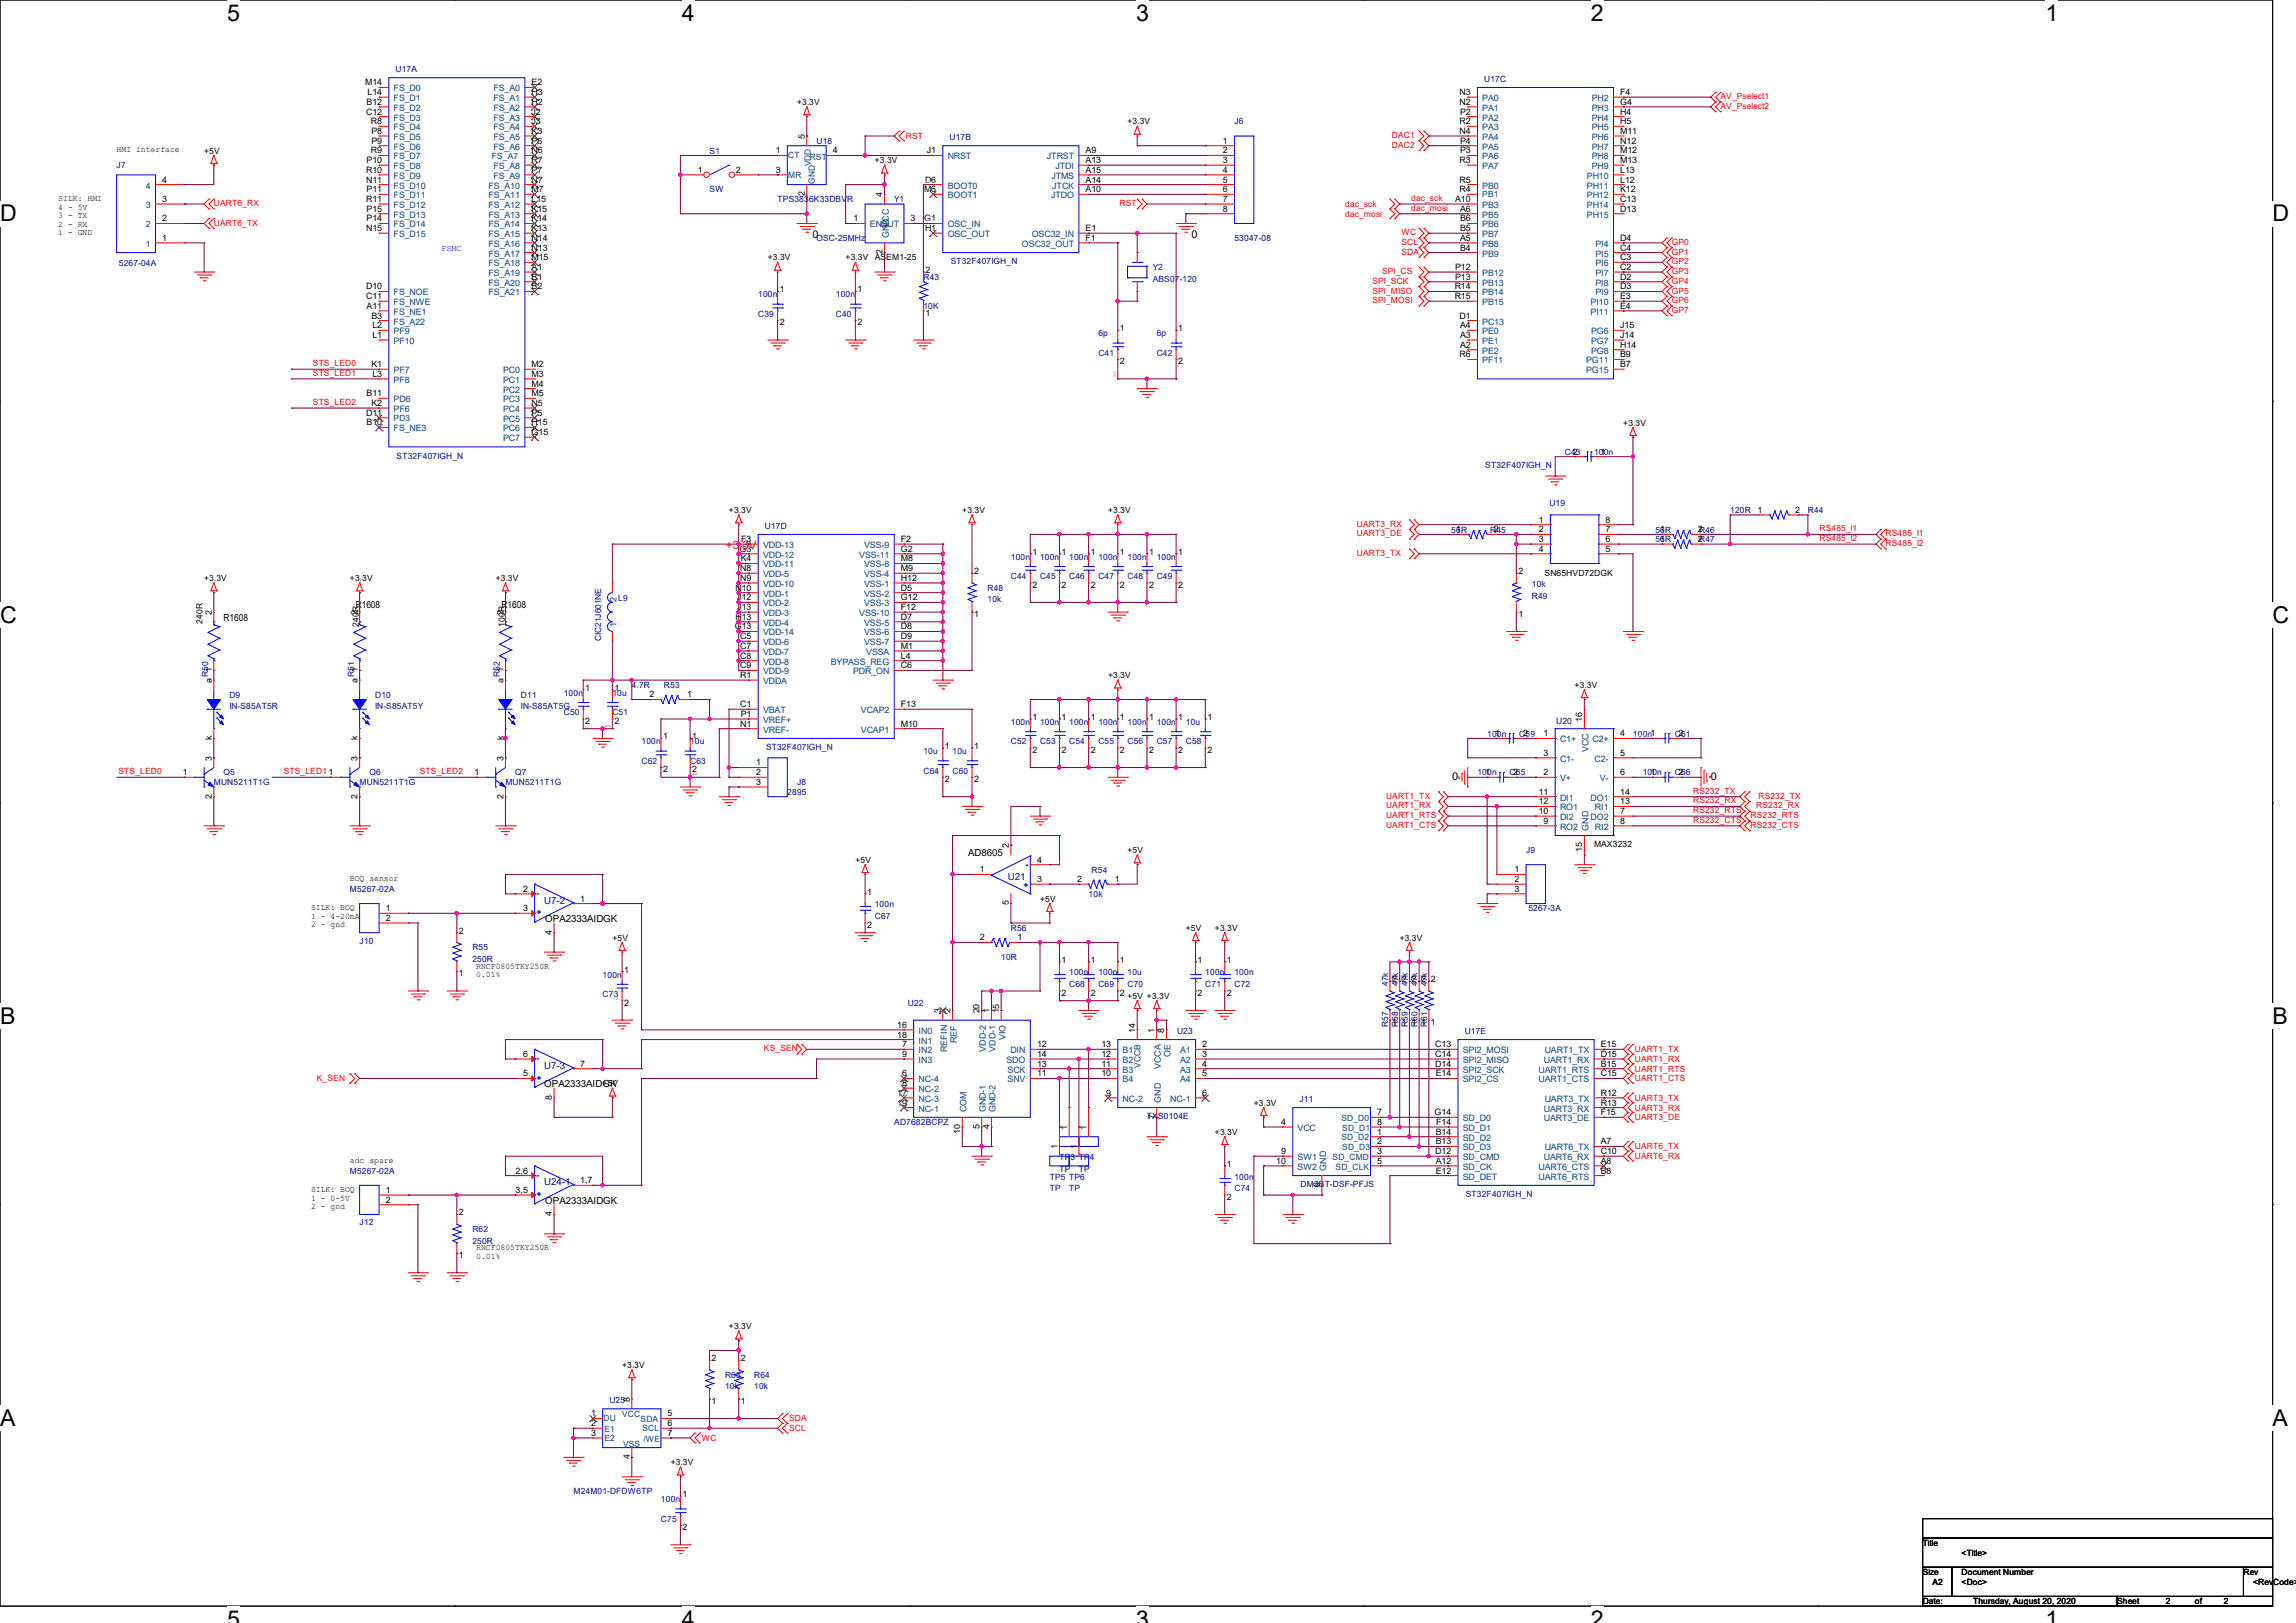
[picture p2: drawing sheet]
<svg xmlns="http://www.w3.org/2000/svg" width="420mm" height="297mm" viewBox="0 0 420 297" stroke-linecap="round" stroke-linejoin="round" font-family="sans-serif">
<defs><g id="words">
<g font-size="4.2">
<text x="41.6" y="3.8">5</text>
<text x="124.7" y="3.8">4</text>
<text x="207.9" y="3.8">3</text>
<text x="291" y="3.8">2</text>
<text x="374.1" y="3.8">1</text>
<text x="0" y="40.5">D</text>
<text x="415.7" y="40.5">D</text>
<text x="0" y="114">C</text>
<text x="415.7" y="114">C</text>
<text x="0" y="187.5">B</text>
<text x="415.7" y="187.5">B</text>
<text x="0" y="260.9">A</text>
<text x="415.7" y="260.9">A</text>
<text x="41.6" y="297.7">5</text>
<text x="124.7" y="297.7">4</text>
<text x="207.9" y="297.7">3</text>
<text x="291" y="297.7">2</text>
<text x="374.1" y="297.7">1</text>
</g>
<text font-size="2.1" fill="#f00" x="132.8" y="100.5">+3.3V</text>
<g font-size="1.9">
<text x="148.6" y="43.6">0</text>
<text x="218" y="43.6">0</text>
<text x="265.6" y="142.8">0</text>
<text x="312.9" y="142.8">0</text>
</g>
<g font-size="1.8">
<text x="40.9" y="113.6">R1608</text>
<text x="65.1" y="111.3">R1608</text>
<text x="91.7" y="111.3">R1608</text>
<text x="177.1" y="156.6">AD8605</text>
<text x="99.7" y="168.7">OPA2333AIDGK</text>
<text x="99.6" y="199">OPA2333AIDGK</text>
<text x="99.7" y="220.3">OPA2333AIDGK</text>
</g>
<g font-size="1.8" fill="#000080">
<text x="184.4" y="161.1">U21</text>
<text x="99.6" y="165.4">U7-2</text>
<text x="99.6" y="195.6">U7-3</text>
<text x="99.6" y="216.9">U24-1</text>
</g>
<g font-size="1.6">
<text x="66.8" y="15.6">M14</text>
<text x="67.2" y="17.4">L14</text>
<text x="97.2" y="15.6">E2</text>
<text x="97.2" y="17.4">H3</text>
<text x="267" y="17.4">N3</text>
<text x="296.4" y="17.4">F4</text>
<text x="67" y="21">C12</text>
<text x="67.1" y="19.2">B12</text>
<text x="67.9" y="22.7">R8</text>
<text x="97.2" y="19.2">H2</text>
<text x="97.2" y="21">J2</text>
<text x="97.2" y="22.7">J3</text>
<text x="145.8" y="19.2">+3.3V</text>
<text x="206.2" y="22.8">+3.3V</text>
<text x="267" y="19.2">N2</text>
<text x="267" y="22.7">R2</text>
<text x="267.1" y="21">P2</text>
<text x="296.4" y="19.2">G4</text>
<text x="296.4" y="21">H4</text>
<text x="296.4" y="22.7">H5</text>
<text x="21.3" y="27.9">HMI interface</text>
<text x="37.3" y="28.1">+5V</text>
<text x="67.1" y="29.8">P10</text>
<text x="67.9" y="28.1">R9</text>
<text x="67.9" y="24.5">P8</text>
<text x="67.9" y="26.3">P9</text>
<text x="97.2" y="24.5">K3</text>
<text x="97.2" y="26.3">P6</text>
<text x="97.2" y="28.1">N6</text>
<text x="97.2" y="29.8">R7</text>
<text x="141.9" y="28.1">1</text>
<text x="147.2" y="25.4" transform="rotate(-90 147.2 25.4)">5</text>
<text x="152.4" y="28.1">4</text>
<text x="160" y="29.9">+3.3V</text>
<text x="169.5" y="28.1">J1</text>
<text x="198.6" y="29.8">A13</text>
<text x="198.6" y="28.1">A9</text>
<text x="223.7" y="26.3">1</text>
<text x="223.7" y="28.1">2</text>
<text x="223.7" y="29.8">3</text>
<text x="267" y="24.5">N4</text>
<text x="267" y="29.8">R3</text>
<text x="267.1" y="26.3">P4</text>
<text x="267.1" y="28.1">P3</text>
<text x="296.4" y="24.5">M11</text>
<text x="296.4" y="26.3">N12</text>
<text x="296.4" y="28.1">M12</text>
<text x="296.4" y="29.8">M13</text>
<text x="29.7" y="33.4">4</text>
<text x="67" y="33.4">N11</text>
<text x="67" y="31.6">R10</text>
<text x="67.1" y="35.2">P11</text>
<text x="97.2" y="33.4">N7</text>
<text x="97.2" y="35.2">M7</text>
<text x="97.2" y="31.6">P7</text>
<text x="127.7" y="31.6">1</text>
<text x="134.6" y="31.6">2</text>
<text x="141.9" y="31.6">3</text>
<text x="147.2" y="35.9" transform="rotate(-90 147.2 35.9)">2</text>
<text x="169" y="35.2">M6</text>
<text x="169.2" y="33.4">D6</text>
<text x="198.6" y="33.4">A14</text>
<text x="198.6" y="35.2">A10</text>
<text x="198.6" y="31.6">A15</text>
<text x="223.7" y="31.6">4</text>
<text x="223.7" y="33.4">5</text>
<text x="223.7" y="35.2">6</text>
<text x="267" y="33.4">R5</text>
<text x="267" y="35.2">R4</text>
<text x="296.4" y="31.6">L13</text>
<text x="296.4" y="33.4">L12</text>
<text x="296.4" y="35.2">K12</text>
<text x="10.7" y="36.8">SILK: HMI</text>
<text x="10.7" y="38.4">4 - 5V</text>
<text x="10.7" y="39.9">3 - TX</text>
<text x="10.7" y="41.5">2 - RX</text>
<text x="29.7" y="40.5">2</text>
<text x="29.7" y="37">3</text>
<text x="67" y="37">R11</text>
<text x="67.1" y="38.7">P15</text>
<text x="67.1" y="40.5">P14</text>
<text x="97.2" y="37">L15</text>
<text x="97.2" y="38.7">K15</text>
<text x="97.2" y="40.5">K14</text>
<text x="156.1" y="40.5">1</text>
<text x="161.4" y="36.1" transform="rotate(-90 161.4 36.1)">4</text>
<text x="166.6" y="40.5">3</text>
<text x="169.1" y="40.5">G1</text>
<text x="223.7" y="37">7</text>
<text x="223.7" y="38.7">8</text>
<text x="266.2" y="37">A10</text>
<text x="267.1" y="38.7">A6</text>
<text x="267.1" y="40.5">B6</text>
<text x="296.4" y="37">C13</text>
<text x="296.4" y="38.7">D13</text>
<text x="10.7" y="43.1">1 - GND</text>
<text x="29.7" y="44.1">1</text>
<text x="67" y="42.3">N15</text>
<text x="97.2" y="42.3">K13</text>
<text x="97.2" y="44.1">N14</text>
<text x="97.2" y="45.8">N13</text>
<text x="97.2" y="47.6">M15</text>
<text x="140.5" y="47.7">+3.3V</text>
<text x="154.7" y="47.7">+3.3V</text>
<text x="160" y="47.7">ASEM1-25</text>
<text x="161.4" y="46.6" transform="rotate(-90 161.4 46.6)">2</text>
<text x="169.2" y="42.3">H1</text>
<text x="198.6" y="42.3">E1</text>
<text x="198.6" y="44.1">F1</text>
<text x="267.1" y="42.3">B5</text>
<text x="267.1" y="44.1">A5</text>
<text x="267.1" y="45.8">B4</text>
<text x="296.4" y="44.1">D4</text>
<text x="296.4" y="45.8">C4</text>
<text x="296.4" y="47.6">C3</text>
<text x="67" y="53">D10</text>
<text x="97.2" y="49.4">A1</text>
<text x="97.2" y="51.2">B1</text>
<text x="97.2" y="53">B2</text>
<text x="142.6" y="53.5">1</text>
<text x="156.8" y="53.5">1</text>
<text x="169.3" y="50">2</text>
<text x="266.1" y="53">R14</text>
<text x="266.2" y="49.4">P12</text>
<text x="266.2" y="51.2">P13</text>
<text x="296.4" y="49.4">C2</text>
<text x="296.4" y="51.2">D2</text>
<text x="296.4" y="53">D3</text>
<text x="67" y="54.7">C11</text>
<text x="67.1" y="56.5">A11</text>
<text x="67.9" y="58.3">B3</text>
<text x="142.6" y="59.6">2</text>
<text x="156.8" y="59.6">2</text>
<text x="169.3" y="57.8">1</text>
<text x="266.1" y="54.7">R15</text>
<text x="267" y="58.3">D1</text>
<text x="296.4" y="54.7">E3</text>
<text x="296.4" y="56.5">E4</text>
<text x="68.1" y="61.8">L1</text>
<text x="68.1" y="60.1">L2</text>
<text x="204.8" y="60.6">1</text>
<text x="215.5" y="60.6">1</text>
<text x="267" y="65.4">R6</text>
<text x="267.1" y="60.1">A4</text>
<text x="267.1" y="61.8">A3</text>
<text x="267.1" y="63.6">A2</text>
<text x="296.4" y="65.4">B9</text>
<text x="296.4" y="60.1">J15</text>
<text x="296.4" y="61.8">J14</text>
<text x="296.4" y="63.6">H14</text>
<text x="67.9" y="67.2">K1</text>
<text x="68.1" y="69">L3</text>
<text x="97.2" y="67.2">M2</text>
<text x="97.2" y="69">M3</text>
<text x="97.2" y="70.7">M4</text>
<text x="204.8" y="66.7">2</text>
<text x="215.5" y="66.7">2</text>
<text x="296.4" y="67.2">B7</text>
<text x="67" y="76.1">D11</text>
<text x="67.1" y="77.9">B10</text>
<text x="67.1" y="72.5">B11</text>
<text x="67.9" y="74.3">K2</text>
<text x="97.2" y="72.5">M5</text>
<text x="97.2" y="74.3">N5</text>
<text x="97.2" y="76.1">P5</text>
<text x="97.2" y="77.9">H15</text>
<text x="296.9" y="77.9">+3.3V</text>
<text x="97.2" y="79.6">G15</text>
<text x="287.7" y="83.2">2</text>
<text x="292.8" y="83.2">1</text>
<text x="133.3" y="93.9">+3.3V</text>
<text x="176" y="93.9">+3.3V</text>
<text x="202.7" y="93.9">+3.3V</text>
<text x="281.5" y="95.6">1</text>
<text x="293.7" y="95.6">8</text>
<text x="321.5" y="93.9">1</text>
<text x="328.4" y="93.9">2</text>
<text x="135.3" y="101">G3</text>
<text x="135.6" y="99.2">F3</text>
<text x="164.8" y="101">G2</text>
<text x="164.8" y="99.2">F2</text>
<text x="188.8" y="101.5">1</text>
<text x="194.2" y="101.5">1</text>
<text x="199.5" y="101.5">1</text>
<text x="204.8" y="101.5">1</text>
<text x="210.2" y="101.5">1</text>
<text x="215.5" y="101.5">1</text>
<text x="266.4" y="97.4">1</text>
<text x="273.3" y="97.4">2</text>
<text x="281.5" y="97.4">2</text>
<text x="281.5" y="99.2">3</text>
<text x="281.5" y="101">4</text>
<text x="293.7" y="101">5</text>
<text x="293.7" y="99.2">6</text>
<text x="293.7" y="97.4">7</text>
<text x="303.7" y="97.4">1</text>
<text x="303.7" y="99.2">1</text>
<text x="310.6" y="97.4">2R46</text>
<text x="310.6" y="99.2">2R47</text>
<text x="37.3" y="106.3">+3.3V</text>
<text x="64" y="106.3">+3.3V</text>
<text x="90.7" y="106.3">+3.3V</text>
<text x="135.4" y="106.3">N9</text>
<text x="135.4" y="104.5">N8</text>
<text x="135.5" y="102.7">K4</text>
<text x="164.8" y="106.3">H12</text>
<text x="164.8" y="104.5">M9</text>
<text x="164.8" y="102.7">M8</text>
<text x="178.2" y="105.1">2</text>
<text x="188.8" y="107.6">2</text>
<text x="194.2" y="107.6">2</text>
<text x="199.5" y="107.6">2</text>
<text x="204.8" y="107.6">2</text>
<text x="210.2" y="107.6">2</text>
<text x="215.5" y="107.6">2</text>
<text x="277.7" y="105.1">2</text>
<text x="282.5" y="105.5">SN65HVD72DGK</text>
<text x="38.7" y="112.6" transform="rotate(-90 38.7 112.6)">2</text>
<text x="65.4" y="112.6" transform="rotate(-90 65.4 112.6)">2</text>
<text x="92.1" y="112.6" transform="rotate(-90 92.1 112.6)">2</text>
<text x="134.5" y="108.1">N10</text>
<text x="134.5" y="113.4">H13</text>
<text x="134.9" y="109.9">J12</text>
<text x="134.9" y="111.6">J13</text>
<text x="164.8" y="111.6">F12</text>
<text x="164.8" y="108.1">D5</text>
<text x="164.8" y="109.9">G12</text>
<text x="164.8" y="113.4">D7</text>
<text x="178.2" y="112.9">1</text>
<text x="277.7" y="112.9">1</text>
<text x="37" y="114.1" transform="rotate(-90 37 114.1)">240R</text>
<text x="65.7" y="114.7" transform="rotate(-90 65.7 114.7)">240R</text>
<text x="92.3" y="114.7" transform="rotate(-90 92.3 114.7)">100R</text>
<text x="134.4" y="115.2">G13</text>
<text x="135.4" y="117">C5</text>
<text x="135.4" y="118.7">C7</text>
<text x="164.8" y="115.2">D8</text>
<text x="164.8" y="117">D9</text>
<text x="164.8" y="118.7">M1</text>
<text x="38.7" y="125" transform="rotate(-90 38.7 125)">a 1</text>
<text x="65.4" y="125" transform="rotate(-90 65.4 125)">a 1</text>
<text x="92.1" y="125" transform="rotate(-90 92.1 125)">a 1</text>
<text x="135.4" y="120.5">C8</text>
<text x="135.4" y="122.3">C9</text>
<text x="135.4" y="124.1">R1</text>
<text x="164.8" y="120.5">L4</text>
<text x="164.8" y="122.3">C6</text>
<text x="202.7" y="124.1">+3.3V</text>
<text x="288" y="125.9">+3.3V</text>
<text x="107.1" y="126.4">1</text>
<text x="112.4" y="126.4">1</text>
<text x="118.8" y="127.6">2</text>
<text x="125.7" y="127.6">1</text>
<text x="135.4" y="129.4">C1</text>
<text x="135.5" y="131.2">P1</text>
<text x="164.8" y="129.4">F13</text>
<text x="188.8" y="131.7">1</text>
<text x="194.2" y="131.7">1</text>
<text x="199.5" y="131.7">1</text>
<text x="204.8" y="131.7">1</text>
<text x="210.2" y="131.7">1</text>
<text x="215.5" y="131.7">1</text>
<text x="220.8" y="131.7">1</text>
<text x="38.7" y="135.4" transform="rotate(-90 38.7 135.4)">k</text>
<text x="65.4" y="135.4" transform="rotate(-90 65.4 135.4)">k</text>
<text x="92.1" y="135.4" transform="rotate(-90 92.1 135.4)">k</text>
<text x="107.1" y="132.5">2</text>
<text x="112.4" y="132.5">2</text>
<text x="121.3" y="135.3">1</text>
<text x="126.6" y="135.3">1</text>
<text x="135.4" y="133">N1</text>
<text x="164.8" y="133">M10</text>
<text x="172.8" y="137.1">1</text>
<text x="178.2" y="137.1">1</text>
<text x="188.8" y="137.8">2</text>
<text x="194.2" y="137.8">2</text>
<text x="199.5" y="137.8">2</text>
<text x="204.8" y="137.8">2</text>
<text x="210.2" y="137.8">2</text>
<text x="215.5" y="137.8">2</text>
<text x="220.8" y="137.8">2</text>
<text x="273.5" y="134.7">1</text>
<text x="278.6" y="134.7">2</text>
<text x="282.4" y="134.7">1</text>
<text x="289.4" y="132.1" transform="rotate(-90 289.4 132.1)">16</text>
<text x="296.4" y="134.7">4</text>
<text x="307" y="134.7">2</text>
<text x="33.4" y="141.9">1</text>
<text x="38.7" y="139.2" transform="rotate(-90 38.7 139.2)">3</text>
<text x="60.1" y="141.9">1</text>
<text x="65.4" y="139.2" transform="rotate(-90 65.4 139.2)">3</text>
<text x="86.8" y="141.9">1</text>
<text x="92.1" y="139.2" transform="rotate(-90 92.1 139.2)">3</text>
<text x="121.3" y="141.4">2</text>
<text x="126.6" y="141.4">2</text>
<text x="138.3" y="140.1">1</text>
<text x="138.3" y="141.9">2</text>
<text x="138.3" y="143.6">3</text>
<text x="172.8" y="143.1">2</text>
<text x="178.2" y="143.1">2</text>
<text x="271.7" y="141.9">1</text>
<text x="276.8" y="141.9">2</text>
<text x="282.4" y="141.9">2</text>
<text x="282.4" y="138.3">3</text>
<text x="296.4" y="138.3">5</text>
<text x="296.4" y="141.9">6</text>
<text x="301.9" y="141.9">1</text>
<text x="307" y="141.9">2</text>
<text x="38.7" y="146.1" transform="rotate(-90 38.7 146.1)">2</text>
<text x="65.4" y="146.1" transform="rotate(-90 65.4 146.1)">2</text>
<text x="92.1" y="146.1" transform="rotate(-90 92.1 146.1)">2</text>
<text x="281.5" y="149">10</text>
<text x="281.5" y="145.4">11</text>
<text x="281.5" y="147.2">12</text>
<text x="296.4" y="149">7</text>
<text x="296.4" y="147.2">13</text>
<text x="296.4" y="145.4">14</text>
<text x="184.5" y="155.2" transform="rotate(-90 184.5 155.2)">2</text>
<text x="282.4" y="150.8">9</text>
<text x="289.4" y="155.9" transform="rotate(-90 289.4 155.9)">15</text>
<text x="291.6" y="155.1">MAX3232</text>
<text x="296.4" y="150.8">8</text>
<text x="64" y="161.2">BOQ sensor</text>
<text x="156.5" y="157.9">+5V</text>
<text x="179.2" y="159.6">1</text>
<text x="189.7" y="161.4">3</text>
<text x="189.7" y="157.9">4</text>
<text x="197" y="161.4">2</text>
<text x="203.9" y="161.4">1</text>
<text x="206.2" y="156.1">+5V</text>
<text x="277" y="159.6">1</text>
<text x="277" y="161.4">2</text>
<text x="56.9" y="166.6">SILK: BOQ</text>
<text x="70.6" y="166.8">1</text>
<text x="95.7" y="163.2">2</text>
<text x="95.7" y="166.8">3</text>
<text x="106.1" y="165">1</text>
<text x="158.6" y="163.7">1</text>
<text x="184.5" y="165.7" transform="rotate(-90 184.5 165.7)">5</text>
<text x="190.2" y="165">+5V</text>
<text x="277" y="163.2">3</text>
<text x="56.9" y="168.1">1 - 4-20mA</text>
<text x="56.9" y="169.7">2 - gnd</text>
<text x="70.6" y="168.5">2</text>
<text x="83.9" y="170.9">2</text>
<text x="101" y="171" transform="rotate(-90 101 171)">4</text>
<text x="112" y="172.1">+5V</text>
<text x="158.6" y="169.8">2</text>
<text x="179.2" y="172.1">2</text>
<text x="186.1" y="172.1">1</text>
<text x="216.9" y="170.3">+5V</text>
<text x="222.2" y="170.3">+3.3V</text>
<text x="256" y="172.1">+3.3V</text>
<text x="83.9" y="178.7">1</text>
<text x="87.1" y="177.2">RNCF0805TKY250R</text>
<text x="87.1" y="178.8">0.01%</text>
<text x="114.2" y="178">1</text>
<text x="194.2" y="176.2">1</text>
<text x="199.5" y="176.2">1</text>
<text x="204.8" y="176.2">1</text>
<text x="219.1" y="176.2">1</text>
<text x="224.4" y="176.2">1</text>
<text x="254.6" y="179.8">2</text>
<text x="256.4" y="179.8">2</text>
<text x="258.2" y="179.8">2</text>
<text x="260" y="179.8">2</text>
<text x="261.7" y="179.8">2</text>
<text x="114.2" y="184">2</text>
<text x="172.1" y="185.5" transform="rotate(-90 172.1 185.5)">3</text>
<text x="173.9" y="185.5" transform="rotate(-90 173.9 185.5)">2</text>
<text x="179.2" y="185.5" transform="rotate(-90 179.2 185.5)">20</text>
<text x="181" y="185.5" transform="rotate(-90 181 185.5)">1</text>
<text x="182.8" y="185.5" transform="rotate(-90 182.8 185.5)">15</text>
<text x="194.2" y="182.2">2</text>
<text x="199.5" y="182.2">2</text>
<text x="204.8" y="182.2">2</text>
<text x="206.2" y="182.8">+5V +3.3V</text>
<text x="219.1" y="182.2">2</text>
<text x="224.4" y="182.2">2</text>
<text x="164.1" y="188.1">16</text>
<text x="164.1" y="189.9">18</text>
<text x="165" y="191.6">7</text>
<text x="189.7" y="191.6">12</text>
<text x="201.5" y="191.6">13</text>
<text x="207.6" y="189" transform="rotate(-90 207.6 189)">14</text>
<text x="211.2" y="189" transform="rotate(-90 211.2 189)">1</text>
<text x="213" y="189" transform="rotate(-90 213 189)">8</text>
<text x="219.9" y="191.6">2</text>
<text x="254.6" y="187.6">1</text>
<text x="256.4" y="187.6">1</text>
<text x="258.2" y="187.6">1</text>
<text x="260" y="187.6">1</text>
<text x="261.7" y="187.6">1</text>
<text x="262.5" y="191.6">C13</text>
<text x="292.8" y="191.6">E15</text>
<text x="95.7" y="193.4">6</text>
<text x="95.7" y="197">5</text>
<text x="106.1" y="195.2">7</text>
<text x="165" y="197">6</text>
<text x="165" y="193.4">9</text>
<text x="189.7" y="197">11</text>
<text x="189.7" y="195.2">13</text>
<text x="189.7" y="193.4">14</text>
<text x="201.5" y="197">10</text>
<text x="201.5" y="195.2">11</text>
<text x="201.5" y="193.4">12</text>
<text x="219.9" y="193.4">3</text>
<text x="219.9" y="195.2">4</text>
<text x="219.9" y="197">5</text>
<text x="262.5" y="193.4">C14</text>
<text x="262.5" y="195.2">D14</text>
<text x="262.6" y="197">E14</text>
<text x="292.8" y="193.4">D15</text>
<text x="292.8" y="195.2">B15</text>
<text x="292.8" y="197">C15</text>
<text x="101" y="201.2" transform="rotate(-90 101 201.2)">8</text>
<text x="110.2" y="198.8">+5V</text>
<text x="164.1" y="200.5">17</text>
<text x="164.1" y="202.3">19</text>
<text x="165" y="198.8">8</text>
<text x="202.4" y="200.5">9</text>
<text x="219.9" y="200.5">6</text>
<text x="229.4" y="202.3">+3.3V</text>
<text x="292.8" y="200.5">R12</text>
<text x="292.8" y="202.3">R13</text>
<text x="175.6" y="207.5" transform="rotate(-90 175.6 207.5)">10</text>
<text x="179.2" y="206.6" transform="rotate(-90 179.2 206.6)">5</text>
<text x="181" y="206.6" transform="rotate(-90 181 206.6)">4</text>
<text x="195.2" y="206.8" transform="rotate(-90 195.2 206.8)">1</text>
<text x="198.8" y="206.8" transform="rotate(-90 198.8 206.8)">1</text>
<text x="211.2" y="204.8" transform="rotate(-90 211.2 204.8)">7</text>
<text x="222.2" y="207.7">+3.3V</text>
<text x="234.4" y="205.9">4</text>
<text x="251.9" y="207.6">1</text>
<text x="251.9" y="209.4">2</text>
<text x="251.9" y="204.1">7</text>
<text x="251.9" y="205.9">8</text>
<text x="262.4" y="204.1">G14</text>
<text x="262.6" y="207.6">B14</text>
<text x="262.6" y="209.4">B13</text>
<text x="262.7" y="205.9">F14</text>
<text x="292.8" y="204.1">F15</text>
<text x="292.8" y="209.4">A7</text>
<text x="64" y="212.8">adc spare</text>
<text x="94.3" y="214.8">2,6</text>
<text x="193.4" y="210.4" transform="rotate(-90 193.4 210.4)">1</text>
<text x="197" y="210.4" transform="rotate(-90 197 210.4)">1</text>
<text x="224.4" y="213.5">1</text>
<text x="233.5" y="213">10</text>
<text x="234.4" y="211.2">9</text>
<text x="251.9" y="211.2">3</text>
<text x="251.9" y="213">5</text>
<text x="262.5" y="211.2">D12</text>
<text x="262.6" y="213">A12</text>
<text x="262.6" y="214.8">E12</text>
<text x="292.8" y="211.2">C10</text>
<text x="292.8" y="213">A8</text>
<text x="292.8" y="214.8">B8</text>
<text x="56.9" y="218.1">SILK: BOQ</text>
<text x="56.9" y="219.7">1 - 0-5V</text>
<text x="56.9" y="221.3">2 - gnd</text>
<text x="70.6" y="218.3">1</text>
<text x="70.6" y="220.1">2</text>
<text x="94.3" y="218.3">3,5</text>
<text x="106.1" y="216.5">1,7</text>
<text x="224.4" y="219.6">2</text>
<text x="241.4" y="217.3" transform="rotate(-90 241.4 217.3)">6</text>
<text x="83.9" y="222.4">2</text>
<text x="101" y="222.6" transform="rotate(-90 101 222.6)">4</text>
<text x="83.9" y="230.3">1</text>
<text x="87.1" y="228.8">RNCF0805TKY250R</text>
<text x="87.1" y="230.4">0.01%</text>
<text x="133.3" y="243.2">+3.3V</text>
<text x="113.8" y="250.4">+3.3V</text>
<text x="130.2" y="249.1">2</text>
<text x="135.5" y="249.1">2</text>
<text x="115.2" y="256.6" transform="rotate(-90 115.2 256.6)">8</text>
<text x="130.2" y="256.9">1</text>
<text x="135.5" y="256.9">1</text>
<text x="108.1" y="259.2">1</text>
<text x="108.1" y="261">2</text>
<text x="108.1" y="262.8">3</text>
<text x="122.1" y="259.2">5</text>
<text x="122.1" y="261">6</text>
<text x="122.1" y="262.8">7</text>
<text x="115.2" y="267" transform="rotate(-90 115.2 267)">4</text>
<text x="122.7" y="268.1">+3.3V</text>
<text x="124.8" y="274">1</text>
<text x="124.8" y="280">2</text>
<text x="351.7" y="282.9">Title</text>
<text x="358.8" y="284.7">&lt;Title&gt;</text>
<text x="351.7" y="288.2">Size</text>
<text x="351.7" y="293.6">Date:</text>
<text x="353.5" y="290">A2</text>
<text x="358.8" y="288.2">Document Number</text>
<text x="358.8" y="290">&lt;Doc&gt;</text>
<text x="360.9" y="293.6">Thursday, August 20, 2020</text>
<text x="387.3" y="293.6">Sheet</text>
<text x="396.2" y="293.6">2</text>
<text x="401.5" y="293.6">of</text>
<text x="406.8" y="293.6">2</text>
<text x="410.4" y="288.2">Rev</text>
<text x="412.2" y="290">&lt;RevCode&gt;</text>
</g>
<g font-size="1.6" fill="#004080">
<text x="72" y="16.7">FS_D0</text>
<text x="90.3" y="16.7">FS_A0</text>
<text x="72" y="18.5">FS_D1</text>
<text x="72" y="20.3">FS_D2</text>
<text x="72" y="22.1">FS_D3</text>
<text x="72" y="23.8">FS_D4</text>
<text x="90.3" y="18.5">FS_A1</text>
<text x="90.3" y="20.3">FS_A2</text>
<text x="90.3" y="22.1">FS_A3</text>
<text x="90.3" y="23.8">FS_A4</text>
<text x="271.1" y="18.5">PA0</text>
<text x="271.1" y="20.3">PA1</text>
<text x="271.1" y="22.1">PA2</text>
<text x="271.1" y="23.8">PA3</text>
<text x="291.2" y="18.5">PH2</text>
<text x="291.2" y="20.3">PH3</text>
<text x="291.2" y="22.1">PH4</text>
<text x="291.2" y="23.8">PH5</text>
<text x="72" y="25.6">FS_D5</text>
<text x="72" y="27.4">FS_D6</text>
<text x="72" y="29.2">FS_D7</text>
<text x="90" y="29.2">FS_A7</text>
<text x="90.3" y="25.6">FS_A5</text>
<text x="90.3" y="27.4">FS_A6</text>
<text x="144.2" y="29">CT</text>
<text x="148.1" y="29.3">RST</text>
<text x="173.4" y="29.2">NRST</text>
<text x="191.5" y="29.2">JTRST</text>
<text x="271.1" y="25.6">PA4</text>
<text x="271.1" y="27.4">PA5</text>
<text x="271.1" y="29.2">PA6</text>
<text x="291.2" y="25.6">PH6</text>
<text x="291.2" y="27.4">PH7</text>
<text x="291.2" y="29.2">PH8</text>
<text x="26.7" y="34.5">4</text>
<text x="72" y="34.5">FS_D10</text>
<text x="72" y="30.9">FS_D8</text>
<text x="72" y="32.7">FS_D9</text>
<text x="89.4" y="34.5">FS_A10</text>
<text x="90.3" y="30.9">FS_A8</text>
<text x="90.3" y="32.7">FS_A9</text>
<text x="144.2" y="32.6">MR</text>
<text x="148.3" y="30.4" transform="rotate(-90 148.3 30.4)">VDD</text>
<text x="149.1" y="33.6" transform="rotate(-90 149.1 33.6)">GND</text>
<text x="173.4" y="34.5">BOOT0</text>
<text x="192.3" y="32.7">JTMS</text>
<text x="192.5" y="34.5">JTCK</text>
<text x="193.1" y="30.9">JTDI</text>
<text x="271.1" y="30.9">PA7</text>
<text x="271.1" y="34.5">PB0</text>
<text x="290.3" y="32.7">PH10</text>
<text x="290.3" y="34.5">PH11</text>
<text x="291.2" y="30.9">PH9</text>
<text x="26.7" y="41.6">2</text>
<text x="26.7" y="38.1">3</text>
<text x="72" y="36.3">FS_D11</text>
<text x="72" y="38.1">FS_D12</text>
<text x="72" y="39.8">FS_D13</text>
<text x="72" y="41.6">FS_D14</text>
<text x="89.4" y="36.3">FS_A11</text>
<text x="89.4" y="38.1">FS_A12</text>
<text x="89.4" y="39.8">FS_A13</text>
<text x="89.4" y="41.6">FS_A14</text>
<text x="159.1" y="41.6">ENOUT</text>
<text x="162.6" y="41.7" transform="rotate(-90 162.6 41.7)">VCC</text>
<text x="173.4" y="36.3">BOOT1</text>
<text x="173.4" y="41.6">OSC_IN</text>
<text x="192.3" y="36.3">JTDO</text>
<text x="271.1" y="38.1">PB3</text>
<text x="271.1" y="39.8">PB5</text>
<text x="271.1" y="41.6">PB6</text>
<text x="271.1" y="36.1">PB1</text>
<text x="290.3" y="36.3">PH12</text>
<text x="290.3" y="38.1">PH14</text>
<text x="290.3" y="39.8">PH15</text>
<text x="26.7" y="45.2">1</text>
<text x="72" y="43.4">FS_D15</text>
<text x="89.4" y="43.4">FS_A15</text>
<text x="89.4" y="45.2">FS_A16</text>
<text x="89.4" y="46.9">FS_A17</text>
<text x="162.6" y="43.6" transform="rotate(-90 162.6 43.6)">GND</text>
<text x="173.4" y="43.4">OSC_OUT</text>
<text x="186.9" y="45.2">OSC32_OUT</text>
<text x="188.7" y="43.4">OSC32_IN</text>
<text x="271.1" y="43.4">PB7</text>
<text x="271.1" y="45.2">PB8</text>
<text x="271.1" y="46.9">PB9</text>
<text x="291.8" y="45.2">PI4</text>
<text x="291.8" y="46.9">PI5</text>
<text x="89.4" y="48.7">FS_A18</text>
<text x="89.4" y="50.5">FS_A19</text>
<text x="89.4" y="52.3">FS_A20</text>
<text x="271.1" y="50.5">PB12</text>
<text x="271.1" y="52.3">PB13</text>
<text x="291.8" y="48.7">PI6</text>
<text x="291.8" y="50.5">PI7</text>
<text x="291.8" y="52.3">PI8</text>
<text x="72" y="59.4">FS_A22</text>
<text x="72" y="57.6">FS_NE1</text>
<text x="72" y="54.1">FS_NOE</text>
<text x="72" y="55.8">FS_NWE</text>
<text x="89.4" y="54.1">FS_A21</text>
<text x="271.1" y="54.1">PB14</text>
<text x="271.1" y="55.8">PB15</text>
<text x="271.1" y="59.4">PC13</text>
<text x="291" y="55.8">PI10</text>
<text x="291" y="57.6">PI11</text>
<text x="291.8" y="54.1">PI9</text>
<text x="72" y="63">PF10</text>
<text x="72" y="61.2">PF9</text>
<text x="271.1" y="61.2">PE0</text>
<text x="271.1" y="63">PE1</text>
<text x="271.1" y="64.7">PE2</text>
<text x="291" y="61.2">PG6</text>
<text x="291" y="63">PG7</text>
<text x="291" y="64.7">PG8</text>
<text x="72" y="68.3">PF7</text>
<text x="72" y="70.1">PF8</text>
<text x="92" y="68.3">PC0</text>
<text x="92" y="70.1">PC1</text>
<text x="92" y="71.8">PC2</text>
<text x="271.1" y="66.5">PF11</text>
<text x="290.1" y="66.5">PG11</text>
<text x="290.1" y="68.3">PG15</text>
<text x="72" y="73.6">PD6</text>
<text x="72" y="75.4">PF6</text>
<text x="72" y="77">PD3</text>
<text x="92" y="73.6">PC3</text>
<text x="92" y="75.4">PC4</text>
<text x="92" y="77.2">PC5</text>
<text x="72" y="79">FS_NE3</text>
<text x="92" y="79">PC6</text>
<text x="92" y="80.7">PC7</text>
<text x="139.6" y="100.3">VDD-13</text>
<text x="158.1" y="100.3">VSS-9</text>
<text x="139.6" y="107.4">VDD-10</text>
<text x="139.6" y="103.8">VDD-11</text>
<text x="139.6" y="102.1">VDD-12</text>
<text x="139.6" y="105.6">VDD-5</text>
<text x="157.2" y="102.1">VSS-11</text>
<text x="158.1" y="107.4">VSS-1</text>
<text x="158.1" y="105.6">VSS-4</text>
<text x="158.1" y="103.8">VSS-8</text>
<text x="112.8" y="110.2" transform="rotate(-90 112.8 110.2)">2</text>
<text x="139.6" y="109.2">VDD-1</text>
<text x="139.6" y="111">VDD-2</text>
<text x="139.6" y="112.7">VDD-3</text>
<text x="157.2" y="112.7">VSS-10</text>
<text x="158.1" y="109.2">VSS-2</text>
<text x="158.1" y="111">VSS-3</text>
<text x="112.8" y="114.7" transform="rotate(-90 112.8 114.7)">1</text>
<text x="139.6" y="116.3">VDD-14</text>
<text x="139.6" y="114.5">VDD-4</text>
<text x="139.6" y="118.1">VDD-6</text>
<text x="139.6" y="119.8">VDD-7</text>
<text x="158.1" y="114.5">VSS-5</text>
<text x="158.1" y="116.3">VSS-6</text>
<text x="158.1" y="118.1">VSS-7</text>
<text x="158.5" y="119.8">VSSA</text>
<text x="139.6" y="121.6">VDD-8</text>
<text x="139.6" y="123.4">VDD-9</text>
<text x="139.6" y="125.2">VDDA</text>
<text x="152" y="121.6">BYPASS_REG</text>
<text x="156" y="123.4">PDR_ON</text>
<text x="139.6" y="130.5">VBAT</text>
<text x="157.5" y="130.5">VCAP2</text>
<text x="139.6" y="132.3">VREF+</text>
<text x="139.6" y="134.1">VREF-</text>
<text x="157.5" y="134.1">VCAP1</text>
<text x="285.4" y="135.8">C1+</text>
<text x="290.6" y="137.7" transform="rotate(-90 290.6 137.7)">VCC</text>
<text x="291.3" y="135.8">C2+</text>
<text x="285.4" y="143">V+</text>
<text x="285.4" y="139.4">C1-</text>
<text x="291.7" y="139.4">C2-</text>
<text x="292.6" y="143">V-</text>
<text x="285.4" y="146.5">DI1</text>
<text x="285.4" y="148.3">RO1</text>
<text x="291" y="146.5">DO1</text>
<text x="291.8" y="148.3">RI1</text>
<text x="285.4" y="151.9">RO2</text>
<text x="285.4" y="150.1">DI2</text>
<text x="290.6" y="152" transform="rotate(-90 290.6 152)">GND</text>
<text x="291" y="150.1">DO2</text>
<text x="291.8" y="151.9">RI2</text>
<text x="168" y="189.2">IN0</text>
<text x="168" y="191">IN1</text>
<text x="175" y="190.9" transform="rotate(-90 175 190.9)">REF</text>
<text x="183.9" y="190.4" transform="rotate(-90 183.9 190.4)">VIO</text>
<text x="168" y="192.7">IN2</text>
<text x="168" y="194.5">IN3</text>
<text x="173.2" y="192.5" transform="rotate(-90 173.2 192.5)">REFIN</text>
<text x="180.3" y="192.5" transform="rotate(-90 180.3 192.5)">VDD-2</text>
<text x="182.1" y="192.5" transform="rotate(-90 182.1 192.5)">VDD-1</text>
<text x="184.1" y="194.5">SDO</text>
<text x="184.3" y="196.3">SCK</text>
<text x="184.8" y="192.7">DIN</text>
<text x="205.4" y="196.3">B3</text>
<text x="205.4" y="194.5">B2</text>
<text x="205.4" y="192.7">B1</text>
<text x="208.6" y="195.4" transform="rotate(-90 208.6 195.4)">VCCB</text>
<text x="212.3" y="195.7" transform="rotate(-90 212.3 195.7)">VCCA</text>
<text x="214.1" y="193.5" transform="rotate(-90 214.1 193.5)">OE</text>
<text x="215.9" y="192.7">A1</text>
<text x="215.9" y="194.5">A2</text>
<text x="215.9" y="196.3">A3</text>
<text x="267.6" y="192.7">SPI2_MOSI</text>
<text x="267.6" y="194.5">SPI2_MISO</text>
<text x="267.6" y="196.3">SPI2_SCK</text>
<text x="281.4" y="196.3">UART1_RTS</text>
<text x="282.4" y="194.5">UART1_RX</text>
<text x="282.6" y="192.7">UART1_TX</text>
<text x="168" y="198.1">NC-4</text>
<text x="168" y="199.9">NC-2</text>
<text x="168" y="201.6">NC-3</text>
<text x="168" y="203.4">NC-1</text>
<text x="176.8" y="203.6" transform="rotate(-90 176.8 203.6)">COM</text>
<text x="180.3" y="203.6" transform="rotate(-90 180.3 203.6)">GND-1</text>
<text x="182.1" y="203.6" transform="rotate(-90 182.1 203.6)">GND-2</text>
<text x="184.3" y="198.1">SNV</text>
<text x="205.4" y="201.6">NC-2</text>
<text x="205.4" y="198.1">B4</text>
<text x="212.3" y="201.8" transform="rotate(-90 212.3 201.8)">GND</text>
<text x="214.1" y="201.6">NC-1</text>
<text x="215.9" y="198.1">A4</text>
<text x="267.6" y="198.1">SPI2_CS</text>
<text x="281.4" y="198.1">UART1_CTS</text>
<text x="282.4" y="203.4">UART3_RX</text>
<text x="282.6" y="201.6">UART3_TX</text>
<text x="237.4" y="207">VCC</text>
<text x="245.4" y="208.6">SD_D2</text>
<text x="245.4" y="205.2">SD_D0</text>
<text x="245.5" y="207">SD_D1</text>
<text x="267.6" y="205.2">SD_D0</text>
<text x="267.6" y="207">SD_D1</text>
<text x="267.6" y="208.7">SD_D2</text>
<text x="282.4" y="205.2">UART3_DE</text>
<text x="237.4" y="212.3">SW1</text>
<text x="237.4" y="214.1">SW2</text>
<text x="242.6" y="214.2" transform="rotate(-90 242.6 214.2)">GND</text>
<text x="243.8" y="212.3">SD_CMD</text>
<text x="244.3" y="214.1">SD_CLK</text>
<text x="245.5" y="210.5">SD_D3</text>
<text x="267.6" y="210.5">SD_D3</text>
<text x="267.6" y="212.3">SD_CMD</text>
<text x="267.6" y="214.1">SD_CK</text>
<text x="267.6" y="215.9">SD_DET</text>
<text x="281.4" y="214.1">UART6_CTS</text>
<text x="281.4" y="215.9">UART6_RTS</text>
<text x="282.4" y="212.3">UART6_RX</text>
<text x="282.6" y="210.5">UART6_TX</text>
<text x="110.4" y="260.1">DU</text>
<text x="110.6" y="262.1">E1</text>
<text x="110.6" y="263.7">E2</text>
<text x="113.8" y="259.2">VCC</text>
<text x="117.2" y="260.3">SDA</text>
<text x="117.5" y="261.9">SCL</text>
<text x="117.7" y="263.9">/WE</text>
<text x="114" y="264.7">VSS</text>
</g>
<g font-size="1.6" fill="#000080">
<text x="72.3" y="13.2">U17A</text>
<text x="271.5" y="14.9">U17C</text>
<text x="225.8" y="22.8">J6</text>
<text x="129.8" y="28.1">S1</text>
<text x="149.4" y="26.3">U18</text>
<text x="173.7" y="25.6">U17B</text>
<text x="21.3" y="30.8">J7</text>
<text x="129.8" y="35.2">SW</text>
<text x="142.2" y="37">TPS3836K33DBVR</text>
<text x="163.6" y="37">Y1</text>
<text x="149.4" y="44.1">OSC-25MHz</text>
<text x="225.8" y="44.1">53047-08</text>
<text x="21.8" y="48.7">5267-04A</text>
<text x="168.9" y="51.2">R43</text>
<text x="173.9" y="48.4">ST32F407IGH_N</text>
<text x="210.9" y="49.4">Y2</text>
<text x="210.9" y="51.6">ABS07-120</text>
<text x="138.7" y="58">C39</text>
<text x="138.7" y="54.4">100n</text>
<text x="152.9" y="58">C40</text>
<text x="152.9" y="54.4">100n</text>
<text x="168.9" y="56.6">10K</text>
<text x="200.9" y="65.1">C41</text>
<text x="200.9" y="61.6">6p</text>
<text x="211.6" y="65.1">C42</text>
<text x="211.6" y="61.6">6p</text>
<text x="72.6" y="83.9">ST32F407IGH_N</text>
<text x="286.3" y="83.2">C43</text>
<text x="291.6" y="83.2">100n</text>
<text x="271.7" y="85.7">ST32F407IGH_N</text>
<text x="283.4" y="92.7">U19</text>
<text x="316.5" y="93.9">120R</text>
<text x="330.7" y="93.9">R44</text>
<text x="139.9" y="96.7">U17D</text>
<text x="265.5" y="97.4">56R</text>
<text x="272.6" y="97.4">R45</text>
<text x="302.8" y="97.4">56R</text>
<text x="302.8" y="99.2">56R</text>
<text x="184.9" y="106">C44</text>
<text x="184.9" y="102.4">100n</text>
<text x="190.2" y="106">C45</text>
<text x="190.2" y="102.4">100n</text>
<text x="195.6" y="106">C46</text>
<text x="195.6" y="102.4">100n</text>
<text x="200.9" y="106">C47</text>
<text x="200.9" y="102.4">100n</text>
<text x="206.2" y="106">C48</text>
<text x="206.2" y="102.4">100n</text>
<text x="211.6" y="106">C49</text>
<text x="211.6" y="102.4">100n</text>
<text x="280.2" y="107.4">10k</text>
<text x="113.1" y="109.9">L9</text>
<text x="180.6" y="108.1">R48</text>
<text x="180.6" y="110.2">10k</text>
<text x="280.2" y="109.6">R49</text>
<text x="109.9" y="117.3" transform="rotate(-90 109.9 117.3)">CIC21J601NE</text>
<text x="38.1" y="123.9" transform="rotate(-90 38.1 123.9)">R50</text>
<text x="64.8" y="123.9" transform="rotate(-90 64.8 123.9)">R51</text>
<text x="91.4" y="123.9" transform="rotate(-90 91.4 123.9)">R52</text>
<text x="115.6" y="125.9">4.7R</text>
<text x="121.5" y="125.9">R53</text>
<text x="42" y="127.7">D9</text>
<text x="42" y="129.8">IN-S85AT5R</text>
<text x="68.6" y="127.7">D10</text>
<text x="68.6" y="129.8">IN-S85AT5Y</text>
<text x="95.3" y="127.7">D11</text>
<text x="95.3" y="129.8">IN-S85AT5G</text>
<text x="103.1" y="130.9">C50</text>
<text x="103.1" y="127.3">100n</text>
<text x="112" y="130.9">C51</text>
<text x="112" y="127.3">10u</text>
<text x="117.3" y="136.2">100n</text>
<text x="126.2" y="136.2">10u</text>
<text x="140.1" y="137.3">ST32F407IGH_N</text>
<text x="184.9" y="136.2">C52</text>
<text x="184.9" y="132.7">100n</text>
<text x="190.2" y="136.2">C53</text>
<text x="190.2" y="132.7">100n</text>
<text x="195.6" y="136.2">C54</text>
<text x="195.6" y="132.7">100n</text>
<text x="200.9" y="136.2">C55</text>
<text x="200.9" y="132.7">100n</text>
<text x="206.2" y="136.2">C56</text>
<text x="206.2" y="132.7">100n</text>
<text x="211.6" y="136.2">C57</text>
<text x="211.6" y="132.7">100n</text>
<text x="216.9" y="136.2">C58</text>
<text x="216.9" y="132.7">10u</text>
<text x="272" y="134.8">100n</text>
<text x="277.9" y="134.8">C59</text>
<text x="284.6" y="132.5">U20</text>
<text x="298.7" y="134.8">100n1</text>
<text x="306.4" y="134.8">C61</text>
<text x="39.1" y="143.7">MUN5211T1G</text>
<text x="40.9" y="141.9">Q5</text>
<text x="65.8" y="143.7">MUN5211T1G</text>
<text x="67.6" y="141.9">Q6</text>
<text x="92.5" y="143.7">MUN5211T1G</text>
<text x="94.2" y="141.9">Q7</text>
<text x="117.3" y="139.8">C62</text>
<text x="126.2" y="139.8">C63</text>
<text x="145.8" y="143.7">J8</text>
<text x="168.9" y="141.6">C64</text>
<text x="168.9" y="138">10u</text>
<text x="174.2" y="141.6">C60</text>
<text x="174.2" y="138">10u</text>
<text x="270.3" y="141.9">100n</text>
<text x="276.1" y="141.9">C65</text>
<text x="300.5" y="141.9">100n</text>
<text x="306.4" y="141.9">C66</text>
<text x="144" y="145.5">2895</text>
<text x="199.7" y="159.7">R54</text>
<text x="279.1" y="156.1">J9</text>
<text x="64" y="163.2">M5267-02A</text>
<text x="160" y="166.1">100n</text>
<text x="199.1" y="164.1">10k</text>
<text x="279.6" y="166.8">5267-3A</text>
<text x="65.8" y="172.7">J10</text>
<text x="86.4" y="173.9">R55</text>
<text x="160" y="168.2">C67</text>
<text x="184.9" y="170.3">R56</text>
<text x="86.4" y="176">250R</text>
<text x="110.2" y="178.9">100n</text>
<text x="183.1" y="175.7">10R</text>
<text x="195.6" y="178.5">100n</text>
<text x="200.9" y="178.5">100n</text>
<text x="206.2" y="178.5">10u</text>
<text x="220.5" y="178.5">100n</text>
<text x="225.8" y="178.5">100n</text>
<text x="110.2" y="182.5">C73</text>
<text x="166.1" y="184">U22</text>
<text x="195.6" y="180.7">C68</text>
<text x="200.9" y="180.7">C69</text>
<text x="206.2" y="180.7">C70</text>
<text x="220.5" y="180.7">C71</text>
<text x="225.8" y="180.7">C72</text>
<text x="254" y="180.5" transform="rotate(-90 254 180.5)">47k</text>
<text x="255.7" y="180.5" transform="rotate(-90 255.7 180.5)">47k</text>
<text x="257.5" y="180.5" transform="rotate(-90 257.5 180.5)">47k</text>
<text x="259.3" y="180.5" transform="rotate(-90 259.3 180.5)">47k</text>
<text x="261.1" y="180.5" transform="rotate(-90 261.1 180.5)">47k</text>
<text x="215.3" y="189.2">U23</text>
<text x="254" y="187.9" transform="rotate(-90 254 187.9)">R57</text>
<text x="255.7" y="187.9" transform="rotate(-90 255.7 187.9)">R58</text>
<text x="257.5" y="187.9" transform="rotate(-90 257.5 187.9)">R59</text>
<text x="259.3" y="187.9" transform="rotate(-90 259.3 187.9)">R60</text>
<text x="261.1" y="187.9" transform="rotate(-90 261.1 187.9)">R61</text>
<text x="267.9" y="189.2">U17E</text>
<text x="237.7" y="201.6">J11</text>
<text x="163.6" y="205.9">AD7682BCPZ</text>
<text x="209.8" y="204.8">TXS0104E</text>
<text x="64" y="214.8">M5267-02A</text>
<text x="192" y="215.9">TP5 TP6</text>
<text x="193.8" y="212.3">TP3 TP4</text>
<text x="193.8" y="214.5">TP</text>
<text x="197.4" y="214.5">TP</text>
<text x="225.8" y="215.9">100n</text>
<text x="192" y="218">TP</text>
<text x="195.6" y="218">TP</text>
<text x="225.8" y="218">C74</text>
<text x="237.9" y="217.3">DM3BT-DSF-PFJS</text>
<text x="268.1" y="219.1">ST32F407IGH_N</text>
<text x="65.8" y="224.2">J12</text>
<text x="86.4" y="225.5">R62</text>
<text x="86.4" y="227.6">250R</text>
<text x="111.5" y="256.7">U25</text>
<text x="132.6" y="252.1">R63</text>
<text x="132.6" y="254.2">10k</text>
<text x="138" y="252.1">R64</text>
<text x="138" y="254.2">10k</text>
<text x="104.9" y="273.5">M24M01-DFDW6TP</text>
<text x="120.9" y="274.9">100n</text>
<text x="120.9" y="278.5">C75</text>
</g>
<g font-size="1.6" fill="#f00">
<text x="314.7" y="18.2">AV_Pselect1</text>
<text x="314.7" y="19.9">AV_Pselect2</text>
<text x="165.7" y="25.4">RST</text>
<text x="254.6" y="25.3">DAC1</text>
<text x="254.6" y="27.1">DAC2</text>
<text x="39.1" y="41.3">UART6_TX</text>
<text x="39.1" y="37.7">UART6_RX</text>
<text x="204.8" y="37.7">RST</text>
<text x="246.1" y="37.9">dac_sck</text>
<text x="246.1" y="39.7">dac_mosi</text>
<text x="258.1" y="36.8">dac_sck</text>
<text x="258.1" y="38.6">dac_mosi</text>
<text x="256.4" y="43.1">WC</text>
<text x="256.4" y="44.8">SCL</text>
<text x="256.4" y="46.6">SDA</text>
<text x="305.8" y="44.8">GP0</text>
<text x="305.8" y="46.6">GP1</text>
<text x="251" y="51.9">SPI_SCK</text>
<text x="251" y="53.7">SPI_MISO</text>
<text x="252.8" y="50.2">SPI_CS</text>
<text x="305.8" y="48.4">GP2</text>
<text x="305.8" y="50.2">GP3</text>
<text x="305.8" y="51.9">GP4</text>
<text x="305.8" y="53.7">GP5</text>
<text x="251" y="55.5">SPI_MOSI</text>
<text x="305.8" y="55.5">GP6</text>
<text x="305.8" y="57.3">GP7</text>
<text x="57.2" y="67">STS_LED0</text>
<text x="57.2" y="68.8">STS_LED1</text>
<text x="57.2" y="74.1">STS_LED2</text>
<text x="248.2" y="96.4">UART3_RX</text>
<text x="248.2" y="98.2">UART3_DE</text>
<text x="248.2" y="101.7">UART3_TX</text>
<text x="332.8" y="99">RS485_l2</text>
<text x="332.8" y="97.2">RS485_l1</text>
<text x="344.9" y="98.2">RS485_l1</text>
<text x="344.9" y="99.9">RS485_l2</text>
<text x="21.7" y="141.7">STS_LED0</text>
<text x="51.9" y="141.7">STS_LED1</text>
<text x="76.8" y="141.7">STS_LED2</text>
<text x="253.5" y="146.2">UART1_TX</text>
<text x="253.5" y="148">UART1_RX</text>
<text x="253.5" y="149.7">UART1_RTS</text>
<text x="309.7" y="145.2">RS232_TX</text>
<text x="309.7" y="147">RS232_RX</text>
<text x="309.7" y="148.8">RS232_RTS</text>
<text x="320.2" y="149.7">RS232_RTS</text>
<text x="321.3" y="148">RS232_RX</text>
<text x="321.6" y="146.2">RS232_TX</text>
<text x="253.5" y="151.5">UART1_CTS</text>
<text x="309.7" y="150.6">RS232_CTS</text>
<text x="320.2" y="151.5">RS232_CTS</text>
<text x="58" y="197.7">K_SEN</text>
<text x="139.7" y="192.4">KS_SEN</text>
<text x="299" y="192.6">UART1_TX</text>
<text x="299" y="194.3">UART1_RX</text>
<text x="299" y="196.1">UART1_RTS</text>
<text x="299" y="197.9">UART1_CTS</text>
<text x="299" y="201.5">UART3_TX</text>
<text x="299" y="203.2">UART3_RX</text>
<text x="299" y="205">UART3_DE</text>
<text x="299" y="210.3">UART6_TX</text>
<text x="299" y="212.1">UART6_RX</text>
<text x="128.4" y="263.7">WC</text>
<text x="144.4" y="260.1">SDA</text>
<text x="144.4" y="261.9">SCL</text>
</g>
<g font-size="1.6" fill="#00f">
<text x="80.7" y="46">FSMC</text>
<text x="188.1" y="157.9" transform="rotate(-180 188.1 157.9)">-</text>
<text x="188.1" y="161.5" transform="rotate(-180 188.1 161.5)">+</text>
<text x="98.1" y="167.5">+</text>
<text x="98.1" y="164">-</text>
<text x="98.1" y="197.7">+</text>
<text x="98.1" y="194.2">-</text>
<text x="98.1" y="215.5">-</text>
<text x="98.1" y="219.1">+</text>
</g>
<g font-size=".5" fill="#fff">
<text x="204.8" y="29.9">$$$19867</text>
<text x="139" y="31.7">$$$94</text>
<text x="169.2" y="33.4">$$$9479</text>
<text x="204.8" y="31.7">$$$19870</text>
<text x="204.8" y="33.4">$$$19872</text>
<text x="204.8" y="35.2">$$$19874</text>
<text x="169.2" y="40.6">$$$13343</text>
<text x="217.3" y="38.8">GND</text>
<text x="204.8" y="42.3">$$$17810</text>
<text x="204.8" y="54.8">$$$17812</text>
<text x="156.8" y="61.9">GND</text>
<text x="169.2" y="61.9">GND</text>
<text x="215.5" y="69">GND</text>
<text x="297.3" y="95.7">+3.3V</text>
<text x="297.3" y="99.2">$$$20681</text>
<text x="313.3" y="97.5">$$$20683</text>
<text x="313.3" y="99.2">$$$22402</text>
<text x="39.5" y="111.7">+3.3V</text>
<text x="66.1" y="111.7">+3.3V</text>
<text x="92.8" y="111.7">+3.3V</text>
<text x="188.8" y="109.9">GND</text>
<text x="299" y="113.5">GND</text>
<text x="39.5" y="124.1">$$$32476</text>
<text x="66.1" y="124.1">$$$19313</text>
<text x="92.8" y="124.1">$$$1785</text>
<text x="115.9" y="124.1">$$$24550</text>
<text x="130.1" y="131.2">$$$24668</text>
<text x="133.7" y="129.5">$$$30769</text>
<text x="39.5" y="136.6">$$$19233</text>
<text x="171" y="133">$$$24822</text>
<text x="279.5" y="134.8">$$$8243</text>
<text x="299" y="134.8">$$$8664</text>
<text x="133.7" y="143.7">GND</text>
<text x="188.8" y="140.1">GND</text>
<text x="268.8" y="138.3">$$$8709</text>
<text x="268.8" y="141.9">GND</text>
<text x="279.5" y="141.9">$$$8655</text>
<text x="299" y="138.3">$$$8700</text>
<text x="299" y="141.9">$$$8661</text>
<text x="309.7" y="141.9">GND</text>
<text x="172.8" y="145.5">GND</text>
<text x="39.5" y="150.8">GND</text>
<text x="66.1" y="150.8">GND</text>
<text x="92.8" y="150.8">GND</text>
<text x="192.4" y="157.9">$$$25080</text>
<text x="192.4" y="161.5">$$$25148</text>
<text x="206.6" y="161.5">+5V</text>
<text x="290.2" y="157.9">GND</text>
<text x="272.4" y="163.2">GND</text>
<text x="75" y="168.6">GND</text>
<text x="83.9" y="168.6">$$$9759</text>
<text x="114.1" y="172.1">+5V</text>
<text x="188.8" y="172.1">$$$25701</text>
<text x="254.6" y="177.5">+3.3V</text>
<text x="83.9" y="181">GND</text>
<text x="114.1" y="184.6">GND</text>
<text x="199.5" y="184.6">GND</text>
<text x="224.4" y="182.8">GND</text>
<text x="165.7" y="191.7">$$$9815</text>
<text x="194.1" y="191.7">$$$7491</text>
<text x="224.4" y="191.7">$$$7502</text>
<text x="83.9" y="197">$$$9815</text>
<text x="192.4" y="195.2">$$$7496</text>
<text x="192.4" y="197">$$$7499</text>
<text x="193.3" y="193.5">$$$7494</text>
<text x="224.4" y="193.5">$$$7504</text>
<text x="224.4" y="195.2">$$$7506</text>
<text x="224.4" y="197">$$$7508</text>
<text x="176.4" y="209.5">GND</text>
<text x="211.9" y="207.7">GND</text>
<text x="231.5" y="205.9">+3.3V</text>
<text x="252.8" y="204.1">$$$12790</text>
<text x="252.8" y="205.9">$$$4005</text>
<text x="252.8" y="207.7">$$$4003</text>
<text x="252.8" y="209.5">$$$4000</text>
<text x="224.4" y="211.2">+3.3V</text>
<text x="229.7" y="211.2">$$$4057</text>
<text x="252.8" y="211.2">$$$12788</text>
<text x="252.8" y="213">$$$12789</text>
<text x="75" y="220.1">GND</text>
<text x="83.9" y="220.1">$$$9759</text>
<text x="224.4" y="221.9">GND</text>
<text x="231.5" y="218.4">GND</text>
<text x="83.9" y="232.6">GND</text>
<text x="115.9" y="253.9">+3.3V</text>
<text x="105.2" y="261">GND</text>
<text x="115.9" y="269.9">GND</text>
<text x="124.8" y="282.4">GND</text>
</g>
<g font-size=".5" fill="#f00">
<text x="204.1" y="69" transform="rotate(-90 204.1 69)">GND</text>
<text x="110.6" y="133">GND</text>
<text x="126.6" y="141.9">GND</text>
</g>
</g></defs>
<path d="M0 0h415.7v293.9h-415.7z" fill="none" stroke="#000" stroke-width=".18"/>
<g fill="#fff">
<path d="M41.6 0h2.3v4.7h-2.3z"/>
<path d="M41.6 293.9h2.3v3.1h-2.3z"/>
</g>
<path d="M83.1 0h.1M83.1 293.9h.1" fill="none" stroke="#000" stroke-width=".18"/>
<g fill="#fff">
<path d="M124.7 0h2.4v4.7h-2.4z"/>
<path d="M124.7 293.9h2.4v3.1h-2.4z"/>
</g>
<path d="M166.3 0h.1M166.3 293.9h.1" fill="none" stroke="#000" stroke-width=".18"/>
<g fill="#fff">
<path d="M207.9 0h2.3v4.7h-2.3z"/>
<path d="M207.9 293.9h2.3v3.1h-2.3z"/>
</g>
<path d="M249.4 0h.1M249.4 293.9h.1" fill="none" stroke="#000" stroke-width=".18"/>
<g fill="#fff">
<path d="M291 0h2.4v4.7h-2.4z"/>
<path d="M291 293.9h2.4v3.1h-2.4z"/>
</g>
<path d="M332.6 0h.1M332.6 293.9h.1" fill="none" stroke="#000" stroke-width=".18"/>
<g fill="#fff">
<path d="M374.1 0h2.4v4.7h-2.4z"/>
<path d="M374.1 293.9h2.4v3.1h-2.4z"/>
<path d="M0 36.7h3v4.7h-3z"/>
<path d="M415.7 36.7h3.1v4.7h-3.1z"/>
<path d="M0 110.2h3v4.7h-3z"/>
<path d="M415.7 110.2h3.1v4.7h-3.1z"/>
</g>
<path d="M0 73.4h.1M415.7 73.4h.1" fill="none" stroke="#000" stroke-width=".18"/>
<g fill="#fff">
<path d="M0 183.6h2.8v4.8h-2.8z"/>
<path d="M415.7 183.6h2.8v4.8h-2.8z"/>
</g>
<path d="M0 146.9h.1M415.7 146.9h.1" fill="none" stroke="#000" stroke-width=".18"/>
<g fill="#fff">
<path d="M0 257.1h2.8v4.8h-2.8z"/>
<path d="M415.6 257.1h2.9v4.8h-2.9z"/>
</g>
<path d="M0 220.4h.1M415.7 220.4h.1M351.7 277.9h64v3.6h-64zM351.7 281.5h64v5.3h-64zM351.7 286.8h5.3v5.3h-5.3zM351.7 292.1h35.6v1.8h-35.6zM357 286.8h53.4v5.3h-53.4zM387.3 292.1h28.4v1.8h-28.4zM410.4 286.8h5.3v5.3h-5.3z" fill="none" stroke="#000" stroke-width=".18"/>
<g fill="none" stroke="#f00" stroke-width=".18">
<path d="M147.6 19.6h.1M147.6 19.6l-.6 1.4M147.6 19.6l.5 1.4M268.5 17.8h.1M268.5 19.6h.1M268.5 17.8h1.8M268.5 19.6h1.8M295.1 17.8h1.8M295.1 19.6h1.8M296.9 17.8h.1M296.9 19.6h.1M313.8 18.7h.1"/>
<path d="M313.8 16.9h.1M313.8 16.9l-.9 .9 .9 .9M313.8 18.7l-.9 .9 .9 .8M314.7 16.9h.1M314.7 18.7h.1M314.7 16.9l-.9 .9 .9 .9M314.7 18.7l-.9 .9 .9 .8M28.4 37.3h5.4M28.4 33.8h5.4M33.8 37.3h.1M33.8 33.8h.1M38.2 36.4h.1"/>
<path d="M38.2 38.2h.1M38.2 36.4l-.9 .9 .9 .9M38.6 29.9h.1M38.6 29.9h1.1M39.1 30.2h.1M39.1 28.4h.1M39.1 38.2h.1M39.1 36.4h.1M39.1 29.9v.3M39.1 28.4l-.5 1.5M39.1 28.4l.6 1.5M39.1 36.4l-.9 .9 .9 .9"/>
<path d="M39.7 29.9h.1M147 21h.1M147 21h1.1M147.6 21.3h.1M147.6 21v.3M148.1 21h.1M161.2 31.7h.1M161.2 31.7h1.1M161.8 32h.1M161.8 30.2h.1M161.8 31.7v.3M161.8 30.2l-.6 1.5"/>
<path d="M161.8 30.2l.5 1.5M162.3 31.7h.1M164.5 24h.1M164.5 25.8h.1M164.5 24l-.9 .9 .9 .9M165.4 25.8h.1M165.4 24h.1M165.4 24l-.9 .9 .9 .9M207.5 24.6h.1M207.5 24.6h1.1M208 24.9h.1M208 23.1h.1"/>
<path d="M208 36.4h.1M208 38.2h.1M208 24.6v.3M208 23.1l-.5 1.5M208 23.1l.6 1.5M208 36.4l.9 .9-.9 .9M208.6 24.6h.1M208.9 38.2h.1M208.9 36.4h.1M208.9 36.4l.9 .9-.9 .9M220.5 26.7h.1M220.5 28.4h.1"/>
<path d="M220.5 30.2h.1M220.5 32h.1M220.5 33.8h.1M220.5 35.6h.1M220.5 37.3h.1M220.5 39.1h.1M220.5 37.3h5.3M220.5 33.8h5.3M220.5 26.7h5.3M220.5 28.4h5.3M220.5 30.2h5.3M220.5 35.6h5.3"/>
<path d="M220.5 39.1h5.3M220.5 32h5.3M254.3 38.2h.1M254.3 36.4h.1M254.3 36.4l.8 .9-.8 .9M254.3 38.2l.8 .9-.8 .9M255.1 36.4h.1M255.1 38.2h.1M255.1 36.4l.9 .9-.9 .9M255.1 38.2l.9 .9-.9 .9M259.6 24h.1M259.6 25.8h.1"/>
<path d="M259.6 27.6h.1M259.6 24l.9 .9-.9 .9M259.6 25.8l.9 .9-.9 .9M260.5 25.8h.1M260.5 24h.1M260.5 27.6h.1M260.5 24l.9 .9-.9 .9M260.5 25.8l.9 .9-.9 .9M268.5 21.3h.1M268.5 23.1h.1M268.5 24.9h.1M268.5 26.7h.1"/>
<path d="M268.5 28.4h.1M268.5 30.2h.1M268.5 33.8h.1M268.5 35.6h.1M268.5 37.3h.1M268.5 39.1h.1M268.5 37.3h1.8M268.5 33.8h1.8M268.5 21.3h1.8M268.5 23.1h1.8M268.5 24.9h1.8M268.5 26.7h1.8"/>
<path d="M268.5 28.4h1.8M268.5 30.2h1.8M268.5 35.6h1.8M268.5 39.1h1.8M295.1 37.3h1.8M295.1 33.8h1.8M295.1 21.3h1.8M295.1 23.1h1.8M295.1 24.9h1.8M295.1 26.7h1.8M295.1 28.4h1.8M295.1 30.2h1.8"/>
<path d="M295.1 35.6h1.8M295.1 39.1h1.8M295.1 32h1.8M296.9 32h.1M296.9 33.8h.1M296.9 35.6h.1M296.9 37.3h.1M296.9 39.1h.1M296.9 21.3h.1M296.9 23.1h.1M296.9 24.9h.1M296.9 26.7h.1"/>
<path d="M296.9 28.4h.1M296.9 30.2h.1M313.8 20.4h.1M314.7 20.4h.1M28.4 40.9h5.4M28.4 44.4h5.4M33.8 44.4h.1M33.8 40.9h.1M35.6 49.8h3.5M36.1 50.3h2.5M36.6 50.8h.1M36.6 50.8h1.5"/>
<path d="M37.2 51.4h.3M37.5 51.4h.1M38.2 40h.1M38.2 41.8h.1M38.2 40l-.9 .9 .9 .9M38.6 50.3h.1M39.1 49.8h.1M39.1 41.8h.1M39.1 40h.1M39.1 40l-.9 .9 .9 .9M141.7 49.4h.1M141.7 49.4h1.1"/>
<path d="M142.2 49.8h.1M142.2 48h.1M142.2 53.3h.1M142.2 58.7h.1M142.2 49.4v.4M142.2 53.3v1.8M142.2 56.9v1.8M142.2 48l-.5 1.4M142.2 48l.6 1.4M142.8 49.4h.1M145.8 40.9h3.6M146.3 41.4h2.5"/>
<path d="M146.9 42h.1M146.9 42h1.4M147.4 42.5h.3M147.7 42.5h.1M148.8 41.4h.1M149.4 40.9h.1M155.9 49.4h.1M155.9 49.4h1.1M156.5 49.8h.1M156.5 48h.1M156.5 49.4v.4M156.5 48l-.6 1.4"/>
<path d="M156.5 48l.5 1.4M157 49.4h.1M160 49.8h3.6M160.6 50.3h2.4M161.1 50.8h.1M161.1 50.8h1.4M161.6 51.4h.4M162 51.4h.1M163 50.3h.1M163.6 49.8h.1M215.1 40.9h3.6M215.7 41.4h2.4"/>
<path d="M216.2 42h.1M216.2 42h1.4M216.7 42.5h.4M217.1 42.5h.1M218.1 41.4h.1M218.7 40.9h.1M254.3 40h.1M255.1 40h.1M259.6 41.8h.1M259.6 43.6h.1M259.6 45.3h.1M259.6 47.1h.1"/>
<path d="M259.6 48.9h.1M259.6 50.7h.1M259.6 52.5h.1M259.6 54.2h.1M259.6 56h.1M259.6 41.8l.9 .9-.9 .9M259.6 43.6l.9 .8-.9 .9M259.6 45.3l.9 .9-.9 .9M259.6 48.9l.9 .9-.9 .9M259.6 50.7l.9 .9-.9 .9M259.6 52.5l.9 .8-.9 .9M259.6 54.2l.9 .9-.9 .9"/>
<path d="M260.5 43.6h.1M260.5 41.8h.1M260.5 45.3h.1M260.5 47.1h.1M260.5 50.7h.1M260.5 48.9h.1M260.5 52.5h.1M260.5 54.2h.1M260.5 56h.1M260.5 41.8l.9 .9-.9 .9M260.5 43.6l.9 .8-.9 .9M260.5 45.3l.9 .9-.9 .9"/>
<path d="M260.5 48.9l.9 .9-.9 .9M260.5 50.7l.9 .9-.9 .9M260.5 52.5l.9 .8-.9 .9M260.5 54.2l.9 .9-.9 .9M268.5 53.3h.1M268.5 55.1h.1M268.5 40.9h.1M268.5 42.7h.1M268.5 44.4h.1M268.5 46.2h.1M268.5 58.7h.1M268.5 49.8h.1"/>
<path d="M268.5 51.6h.1M268.5 40.9h1.8M268.5 49.8h1.8M268.5 44.4h1.8M268.5 53.3h1.8M268.5 55.1h1.8M268.5 42.7h1.8M268.5 46.2h1.8M268.5 58.7h1.8M268.5 51.6h1.8M295.1 49.8h1.8M295.1 44.4h1.8"/>
<path d="M295.1 53.3h1.8M295.1 55.1h1.8M295.1 46.2h1.8M295.1 56.9h1.8M295.1 48h1.8M295.1 51.6h1.8M296.9 55.1h.1M296.9 56.9h.1M296.9 44.4h.1M296.9 46.2h.1M296.9 48h.1M296.9 49.8h.1"/>
<path d="M296.9 51.6h.1M296.9 53.3h.1M304.9 43.6h.1M304.9 45.3h.1M304.9 47.1h.1M304.9 48.9h.1M304.9 50.7h.1M304.9 52.5h.1M304.9 54.2h.1M304.9 56h.1M304.9 57.8h.1M304.9 43.6l-.9 .8 .9 .9"/>
<path d="M304.9 45.3l-.9 .9 .9 .9M304.9 47.1l-.9 .9 .9 .9M304.9 48.9l-.9 .9 .9 .9M304.9 50.7l-.9 .9 .9 .9M304.9 52.5l-.9 .8 .9 .9M304.9 54.2l-.9 .9 .9 .9M304.9 56l-.9 .9 .9 .9M305.8 45.3h.1M305.8 43.6h.1M305.8 47.1h.1M305.8 48.9h.1M305.8 50.7h.1"/>
<path d="M305.8 52.5h.1M305.8 54.2h.1M305.8 56h.1M305.8 57.8h.1M305.8 43.6l-.9 .8 .9 .9M305.8 45.3l-.9 .9 .9 .9M305.8 47.1l-.9 .9 .9 .9M305.8 48.9l-.9 .9 .9 .9M305.8 50.7l-.9 .9 .9 .9M305.8 52.5l-.9 .8 .9 .9M305.8 54.2l-.9 .9 .9 .9M305.8 56l-.9 .9 .9 .9"/>
<path d="M140.5 62.2h3.5M141 62.8h2.5M141.5 63.3h.1M141.5 63.3h1.5M142.1 63.8h.3M142.4 63.8h.1M143.5 62.8h.1M144 62.2h.1M154.7 62.2h3.5M155.2 62.8h2.5M155.7 63.3h.1M155.7 63.3h1.5"/>
<path d="M156.3 63.8h.3M156.6 63.8h.1M157.7 62.8h.1M158.2 62.2h.1M167.1 62.2h3.6M167.7 62.8h2.4M168.2 63.3h.1M168.2 63.3h1.4M168.7 63.8h.4M169.1 63.8h.1M170.1 62.8h.1M170.7 62.2h.1"/>
<path d="M204.5 60.5h.1M204.5 65.8h.1M204.5 60.5v1.7M204.5 64v1.8M208 71.1h3.6M208.6 71.7h2.4M209.1 72.2h.1M209.1 72.2h1.4M209.6 72.7h.4M210 72.7h.1M211 71.7h.1M211.6 71.1h.1"/>
<path d="M268.5 60.5h.1M268.5 62.2h.1M268.5 64h.1M268.5 65.8h.1M268.5 62.2h1.8M268.5 60.5h1.8M268.5 64h1.8M268.5 65.8h1.8M295.1 62.2h1.8M295.1 60.5h1.8M295.1 64h1.8M295.1 65.8h1.8"/>
<path d="M295.1 67.6h1.8M296.9 65.8h.1M296.9 67.6h.1M296.9 60.5h.1M296.9 62.2h.1M296.9 64h.1M298.2 79.7h.1M298.2 79.7h1.1M298.7 78.2h.1M298.7 79.7v.3M298.7 78.2l-.5 1.5M298.7 78.2l.6 1.5"/>
<path d="M299.3 79.7h.1M134.6 95.7h.1M134.6 95.7h1.1M135.1 96h.1M135.1 94.2h.1M135.1 95.7v.3M135.1 94.2l-.5 1.5M135.1 94.2l.6 1.5M135.7 95.7h.1M136.9 99.6h.1M136.9 99.6h1.8M163.6 99.6h1.8"/>
<path d="M165.4 99.6h.1M177.2 95.7h.1M177.2 95.7h1.2M177.8 96h.1M177.8 94.2h.1M177.8 95.7v.3M177.8 94.2l-.6 1.5M177.8 94.2l.6 1.5M178.4 95.7h.1M203.9 95.7h.1M203.9 95.7h1.1M204.5 96h.1"/>
<path d="M204.5 94.2h.1M204.5 95.7v.3M204.5 94.2l-.6 1.5M204.5 94.2l.5 1.5M205 95.7h.1M257.8 95.1h.1M257.8 96.9h.1M257.8 98.7h.1M257.8 95.1l.9 .9-.9 .9M257.8 96.9l.9 .9-.9 .9M258.7 96.9h.1M258.7 95.1h.1"/>
<path d="M258.7 98.7h.1M258.7 95.1l.9 .9-.9 .9M258.7 96.9l.9 .9-.9 .9M280 96h.1M280 97.8h.1M280 99.6h.1M280 96h3.6M280 97.8h3.6M280 99.6h3.6M282.7 87.1h3.6M283.3 87.7h2.4M283.8 88.2h.1"/>
<path d="M283.8 88.2h1.4M284.3 88.7h.3M284.6 88.7h.1M285.7 87.7h.1M286.3 87.1h.1M288 83.6h.1M288 83.6h1.8M291.6 83.6h1.8M292.5 96h3.5M292.5 97.8h3.5M292.5 99.6h3.5M293.4 83.6h.1"/>
<path d="M296 99.6h.1M296 97.8h.1M296 96h.1M298.7 80h.1M304 97.8h.1M304 97.8h1.8M309.4 97.8h1.7M311.1 97.8h.1M344 96.9h.1M344 98.7h.1M344 96.9l-.8 .9 .8 .9M344 98.7l-.8 .9 .8 .9"/>
<path d="M344.9 98.7h.1M344.9 96.9h.1M344.9 96.9l-.9 .9 .9 .9M344.9 98.7l-.9 .9 .9 .9M38.6 108.1h.1M38.6 108.1h1.1M39.1 108.5h.1M39.1 106.7h.1M39.1 108.1v.4M39.1 106.7l-.5 1.4M39.1 106.7l.6 1.4M39.7 108.1h.1"/>
<path d="M65.2 108.1h.1M65.2 108.1h1.1M65.8 108.5h.1M65.8 106.7h.1M65.8 108.1v.4M65.8 106.7l-.6 1.4M65.8 106.7l.5 1.4M66.3 108.1h.1M91.9 108.1h.1M91.9 108.1h1.1M92.5 108.5h.1M92.5 106.7h.1"/>
<path d="M92.5 112h.1M92.5 108.1v.4M92.5 112v1.8M92.5 106.7l-.6 1.4M92.5 106.7l.5 1.4M93 108.1h.1M136.9 108.5h.1M136.9 106.7h.1M136.9 103.1h.1M136.9 101.3h.1M136.9 115.6h.1M136.9 110.2h.1"/>
<path d="M136.9 112h.1M136.9 113.8h.1M136.9 104.9h.1M136.9 117.3h.1M136.9 119.1h.1M136.9 115.6h1.8M136.9 112h1.8M136.9 101.3h1.8M136.9 108.5h1.8M136.9 106.7h1.8M136.9 103.1h1.8M136.9 110.2h1.8"/>
<path d="M136.9 113.8h1.8M136.9 104.9h1.8M136.9 117.3h1.8M136.9 119.1h1.8M163.6 115.6h1.8M163.6 112h1.8M163.6 101.3h1.8M163.6 108.5h1.8M163.6 106.7h1.8M163.6 103.1h1.8M163.6 110.2h1.8M163.6 113.8h1.8"/>
<path d="M163.6 104.9h1.8M163.6 117.3h1.8M163.6 119.1h1.8M165.4 106.7h.1M165.4 112h.1M165.4 101.3h.1M165.4 108.5h.1M165.4 110.2h.1M165.4 104.9h.1M165.4 113.8h.1M165.4 115.6h.1M165.4 117.3h.1"/>
<path d="M165.4 103.1h.1M165.4 119.1h.1M193.8 101.3h.1M193.8 106.7h.1M193.8 101.3v1.8M193.8 104.9v1.8M202.7 112h3.5M203.2 112.6h2.5M203.8 113.1h.1M203.8 113.1h1.4M204.3 113.6h.3M204.6 113.6h.1"/>
<path d="M205.7 112.6h.1M206.2 112h.1M209.8 101.3h.1M209.8 106.7h.1M209.8 101.3v1.8M209.8 104.9v1.8M257.8 100.5h.1M257.8 102.2h.1M257.8 100.5l.9 .8-.9 .9M258.7 102.2h.1M258.7 100.5h.1M258.7 100.5l.9 .8-.9 .9"/>
<path d="M275.6 115.6h3.5M276.1 116.1h2.5M276.6 116.6h.1M276.6 116.6h1.5M277.2 117.2h.3M277.5 117.2h.1M278.6 116.1h.1M279.1 115.6h.1M280 101.3h.1M280 101.3h3.6M292.5 101.3h3.5M296 101.3h.1"/>
<path d="M296.9 115.6h3.6M297.5 116.1h2.4M298 116.6h.1M298 116.6h1.4M298.5 117.2h.4M298.9 117.2h.1M299.9 116.1h.1M300.5 115.6h.1M344 100.5h.1M344.9 100.5h.1M39.1 138.7h.1M39.1 138.7v1.8"/>
<path d="M65.8 124.5h.1M65.8 135.1h.1M65.8 138.7h.1M65.8 124.5v1.7M65.8 133.3v1.8M65.8 138.7v1.8M92.5 122.7h.1M92.5 120.9v1.8M106.7 126.2h.1M106.7 131.6h.1M106.7 126.2v1.8M106.7 129.8v1.8"/>
<path d="M108.5 135.1h3.5M109 135.7h2.5M109.5 136.2h.1M109.5 136.2h1.5M110.1 136.7h.3M110.4 136.7h.1M111.5 135.7h.1M112 135.1h.1M112 126.2h.1M112 131.6h.1M112 126.2v1.8M112 129.8v1.8"/>
<path d="M126.2 135.1h.1M126.2 135.1v1.8M126.2 138.7v1.8M136.9 129.8h.1M136.9 120.9h.1M136.9 122.7h.1M136.9 124.5h.1M136.9 131.6h.1M136.9 133.3h.1M136.9 124.5h1.8M136.9 120.9h1.8M136.9 122.7h1.8"/>
<path d="M136.9 129.8h1.8M136.9 133.3h1.8M136.9 131.6h1.8M163.6 120.9h1.8M163.6 122.7h1.8M163.6 129.8h1.8M163.6 133.3h1.8M165.4 120.9h.1M165.4 122.7h.1M165.4 133.3h.1M165.4 129.8h.1M170.7 124.5h3.5"/>
<path d="M171.2 125h2.5M171.7 125.5h.1M171.7 125.5h1.5M172.3 126.1h.3M172.5 136.9h.1M172.5 136.9v1.8M172.6 126.1h.1M173.7 125h.1M174.2 124.5h.1M188.5 131.6h.1M188.5 136.9h.1M188.5 131.6v1.7"/>
<path d="M188.5 135.1v1.8M199.1 131.6h.1M199.1 136.9h.1M199.1 131.6v1.7M199.1 135.1v1.8M203.9 125.9h.1M203.9 125.9h1.1M204.5 126.2h.1M204.5 124.5h.1M204.5 125.9v.3M204.5 124.5l-.6 1.4M204.5 124.5l.5 1.4"/>
<path d="M205 125.9h.1M209.8 131.6h.1M209.8 136.9h.1M209.8 131.6v1.7M209.8 135.1v1.8M273.8 135.1h.1M273.8 135.1h1.8M277.4 135.1h1.7M279.1 135.1h.1M289.3 127.7h.1M289.3 127.7h1.1M289.8 128h.1"/>
<path d="M289.8 126.2h.1M289.8 127.7v.3M289.8 126.2l-.5 1.5M289.8 126.2l.6 1.5M290.4 127.7h.1M302.3 135.1h.1M302.3 135.1h1.7M305.8 135.1h1.8M307.6 135.1h.1M33.8 142.2h.1M33.8 142.2h1.8M37.3 151.1h3.6"/>
<path d="M37.9 151.7h2.4M38.4 152.2h.1M38.4 152.2h1.4M38.9 152.7h.4M39.1 145.8h.1M39.1 144v1.8M39.3 152.7h.1M40.3 151.7h.1M40.9 151.1h.1M60.5 142.2h.1M60.5 142.2h1.7M64 151.1h3.6"/>
<path d="M64.6 151.7h2.4M65.1 152.2h.1M65.1 152.2h1.4M65.6 152.7h.4M65.8 145.8h.1M65.8 144v1.8M66 152.7h.1M67 151.7h.1M67.6 151.1h.1M90.7 151.1h3.5M91.2 151.7h2.5M91.7 152.2h.1"/>
<path d="M91.7 152.2h1.5M92.3 152.7h.3M92.6 152.7h.1M93.7 151.7h.1M94.2 151.1h.1M124.5 144h3.5M125 144.6h2.5M125.5 145.1h.1M125.5 145.1h1.5M126.1 145.6h.3M126.2 140.5h.1M126.4 145.6h.1"/>
<path d="M127.5 144.6h.1M128 144h.1M131.6 145.8h3.5M132.1 146.3h2.5M132.6 146.9h.1M132.6 146.9h1.5M133.2 147.4h.3M133.5 147.4h.1M134.6 146.3h.1M135.1 145.8h.1M157.7 159.7h.1M157.7 159.7h1.1"/>
<path d="M158.2 158.2h.1M158.2 159.7v.3M158.2 158.2l-.5 1.5M158.2 158.2l.6 1.5M158.8 159.7h.1M172.5 142.2h.1M172.5 140.5v1.7M176 147.6h3.6M176.6 148.1h2.4M177.1 148.6h.1M177.1 148.6h1.4M177.6 149.2h.4"/>
<path d="M178 149.2h.1M179 148.1h.1M179.6 147.6h.1M184.9 154.7h.1M184.9 154.7v1.8M188.5 158.2h3.5M188.5 149.4h3.5M189 149.9h2.5M189.5 150.4h.1M189.5 150.4h1.5M190.1 151h.3M190.4 151h.1"/>
<path d="M191.5 149.9h.1M192 149.4h.1M192 158.2h.1M202.7 142.2h3.5M203.2 142.8h2.5M203.8 143.3h.1M203.8 143.3h1.4M204.3 143.8h.3M204.6 143.8h.1M205.7 142.8h.1M206.2 142.2h.1M207.5 157.9h.1"/>
<path d="M207.5 157.9h1.1M208 158.2h.1M208 156.5h.1M208 157.9v.3M208 156.5l-.5 1.4M208 156.5l.6 1.4M208.6 157.9h.1M263.1 144.9h.1M263.1 146.7h.1M263.1 148.5h.1M263.1 150.2h.1M263.1 152h.1"/>
<path d="M263.1 144.9l.9 .9-.9 .9M263.1 146.7l.9 .9-.9 .9M263.1 148.5l.9 .9-.9 .8M263.1 150.2l.9 .9-.9 .9M264 146.7h.1M264 144.9h.1M264 148.5h.1M264 150.2h.1M264 152h.1M264 144.9l.9 .9-.9 .9M264 146.7l.9 .9-.9 .9M264 148.5l.9 .9-.9 .8"/>
<path d="M264 150.2l.9 .9-.9 .9M266.9 142.4h.1M266.9 142.1v.3M267.4 141.5h.1M267.4 141.5v1.5M267.9 143.5h.1M267.9 141v2.5M268.5 144h.1M268.5 140.5v3.5M272 142.2h.1M272 142.2h1.8M275.6 142.2h1.8"/>
<path d="M277.4 142.2h.1M288 158.2h3.6M288.6 158.8h2.4M289.1 159.3h.1M289.1 159.3h1.4M289.6 159.9h.4M290 159.9h.1M291 158.8h.1M291.6 158.2h.1M311.1 140.5h.1M311.1 140.5v3.5M311.7 141h.1"/>
<path d="M311.7 141v2.5M312.2 143h.1M312.2 141.5v1.5M312.8 142.1h.1M312.8 142.1v.3M319.2 146.7h.1M319.2 144.9h.1M319.2 148.5h.1M319.2 150.2h.1M319.2 152h.1M319.2 144.9l-.9 .9 .9 .9M319.2 146.7l-.9 .9 .9 .9"/>
<path d="M319.2 148.5l-.9 .9 .9 .8M319.2 150.2l-.9 .9 .9 .9M320 144.9h.1M320 146.7h.1M320 148.5h.1M320 150.2h.1M320 152h.1M320 144.9l-.8 .9 .8 .9M320 146.7l-.8 .9 .8 .9M320 148.5l-.8 .9 .8 .8M320 150.2l-.8 .9 .8 .9M99.6 174.2h3.5"/>
<path d="M100.1 174.8h2.5M100.6 175.3h.1M100.6 175.3h1.5M101.2 175.9h.3M101.5 175.9h.1M102.6 174.8h.1M103.1 174.2h.1M113.2 173.9h.1M113.2 173.9h1.1M113.8 174.2h.1M113.8 172.5h.1M113.8 177.8h.1"/>
<path d="M113.8 173.9v.3M113.8 177.8v1.8M113.8 172.5l-.6 1.4M113.8 172.5l.5 1.4M114.3 173.9h.1M156.5 170.7h3.5M157 171.2h2.5M157.5 171.7h.1M157.5 171.7h1.5M158.1 172.3h.3M158.2 160h.1M158.2 163.6h.1"/>
<path d="M158.2 168.9h.1M158.2 163.6v1.8M158.2 167.1v1.8M158.4 172.3h.1M159.5 171.2h.1M160 170.7h.1M177.8 160h.1M177.8 160h3.6M184.9 165.4h.1M184.9 163.6v1.8M188.5 161.8h3.5M191.5 166.8h.1"/>
<path d="M191.5 166.8h1.1M192 167.1h.1M192 165.4h.1M192 161.8h.1M192 166.8v.3M192 165.4l-.5 1.4M192 165.4l.6 1.4M192.6 166.8h.1M193.8 176h.1M193.8 176v1.8M193.8 179.6v1.8M197.4 161.8h.1"/>
<path d="M197.4 161.8h1.7M199.1 176h.1M199.1 176v1.8M199.1 179.6v1.8M202.7 161.8h1.8M204.5 176h.1M204.5 161.8h.1M204.5 176v1.8M204.5 179.6v1.8M218.1 172.1h.1M218.1 172.1h1.1M218.7 172.5h.1"/>
<path d="M218.7 170.7h.1M218.7 172.1v.4M218.7 170.7l-.6 1.4M218.7 170.7l.5 1.4M219.2 172.1h.1M223.5 172.1h.1M223.5 172.1h1.1M224 172.5h.1M224 170.7h.1M224 176h.1M224 172.1v.4M224 176v1.8"/>
<path d="M224 179.6v1.8M224 170.7l-.5 1.4M224 170.7l.6 1.4M224.6 172.1h.1M256 179.6h.1M256 179.6v1.8M257.3 173.9h.1M257.3 173.9h1.1M257.8 174.2h.1M257.8 172.5h.1M257.8 173.9v.3M257.8 172.5l-.5 1.4"/>
<path d="M257.8 172.5l.6 1.4M258.4 173.9h.1M259.6 179.6h.1M259.6 179.6v1.8M270.3 165.4h3.5M270.8 165.9h2.5M271.3 166.4h.1M271.3 166.4h1.5M271.9 167h.3M272.2 167h.1M273.3 165.9h.1M273.8 165.4h.1"/>
<path d="M273.8 160h.1M273.8 161.8h.1M273.8 163.6h.1M273.8 160h5.3M273.8 161.8h5.3M273.8 163.6h5.3M64 196.5h.1M64 198.2h.1M64 196.5l.9 .9-.9 .8M64.9 198.2h.1M64.9 196.5h.1M64.9 196.5l.9 .9-.9 .8"/>
<path d="M74.7 181.4h3.5M75.2 181.9h2.5M75.7 182.4h.1M75.7 182.4h1.5M76.3 183h.3M76.6 183h.1M77.7 181.9h.1M78.2 181.4h.1M81.8 181.4h3.5M82.3 181.9h2.5M82.8 182.4h.1M82.8 182.4h1.5"/>
<path d="M83.4 183h.3M83.7 183h.1M84.8 181.9h.1M85.3 181.4h.1M94.2 193.8h.1M94.2 197.4h.1M94.2 193.8h3.6M94.2 197.4h3.6M101.3 199.1v1.8M104.9 195.6h3.6M108.5 195.6h.1M112 199.1h.1"/>
<path d="M112 186.7h3.6M112 199.1l-.5 1.5M112 199.1l.6 1.5M112.6 187.2h2.4M113.1 187.7h.1M113.1 187.7h1.4M113.6 188.3h.4M113.8 183.1h.1M113.8 181.4v1.7M114 188.3h.1M115 187.2h.1M115.6 186.7h.1"/>
<path d="M145.8 191.1h.1M145.8 192.9h.1M145.8 191.1l.9 .9-.9 .9M146.7 192.9h.1M146.7 191.1h.1M146.7 191.1l.9 .9-.9 .9M193.8 181.4h.1M197.4 184.9h3.5M197.9 185.5h2.5M198.4 186h.1M198.4 186h1.5M199 186.5h.3"/>
<path d="M199.1 181.4h.1M199.3 186.5h.1M200.4 185.5h.1M200.9 184.9h.1M204.5 181.4h.1M207.5 184.6h.1M207.5 184.6h1.1M208 184.9h.1M208 183.1h.1M208 184.6v.3M208 183.1l-.5 1.5M208 183.1l.6 1.5"/>
<path d="M208.6 184.6h.1M211 184.6h.1M211 184.6h1.1M211.6 184.9h.1M211.6 183.1h.1M211.6 184.6v.3M211.6 183.1l-.6 1.5M211.6 183.1l.5 1.5M212.1 184.6h.1M216.9 184.9h3.6M217.5 185.5h2.4M218 186h.1"/>
<path d="M218 186h1.4M218.5 186.5h.4M218.9 186.5h.1M219.9 185.5h.1M220.5 184.9h.1M222.2 184.9h3.6M222.8 185.5h2.5M223.3 186h.1M223.3 186h1.4M223.9 186.5h.3M224 181.4h.1M224.2 186.5h.1"/>
<path d="M225.3 185.5h.1M225.8 184.9h.1M256 186.7h.1M256 184.9v1.8M259.6 186.7h.1M259.6 184.9v1.8M297.8 191.1h.1M297.8 192.9h.1M297.8 194.7h.1M297.8 196.5h.1M297.8 198.2h.1M297.8 191.1l-.9 .9 .9 .9"/>
<path d="M297.8 192.9l-.9 .9 .9 .9M297.8 194.7l-.9 .9 .9 .9M297.8 196.5l-.9 .9 .9 .8M298.7 192.9h.1M298.7 191.1h.1M298.7 194.7h.1M298.7 196.5h.1M298.7 198.2h.1M298.7 191.1l-.9 .9 .9 .9M298.7 192.9l-.9 .9 .9 .9M298.7 194.7l-.9 .9 .9 .9M298.7 196.5l-.9 .9 .9 .8"/>
<path d="M94.2 215.1h.1M94.2 218.7h.1M94.2 215.1h3.6M94.2 218.7h3.6M101.3 200.9h.1M104.9 216.9h3.6M108.5 216.9h.1M111.5 200.6h.1M111.5 200.6h1.1M112 200.9h.1M112 200.6v.3M112.6 200.6h.1"/>
<path d="M177.8 211.6h3.6M178.4 212.1h2.4M178.9 212.6h.1M178.9 212.6h1.4M179.4 213.2h.3M179.7 213.2h.1M180.8 212.1h.1M181.4 211.6h.1M195.6 202.7h.1M195.6 202.7v5.3M209.8 208h3.6M210.4 208.6h2.4"/>
<path d="M210.9 209.1h.1M210.9 209.1h1.4M211.4 209.6h.4M211.8 209.6h.1M212.8 208.6h.1M213.4 208h.1M223.5 209.5h.1M223.5 209.5h1.1M224 209.8h.1M224 208h.1M224 209.5v.3M224 208l-.5 1.5"/>
<path d="M224 208l.6 1.5M224.6 209.5h.1M230.6 204.1h.1M230.6 204.1h1.1M231.1 204.5h.1M231.1 202.7h.1M231.1 204.1v.4M231.1 202.7l-.5 1.4M231.1 202.7l.6 1.4M231.7 204.1h.1M297.8 200h.1M297.8 201.8h.1"/>
<path d="M297.8 203.6h.1M297.8 205.4h.1M297.8 208.9h.1M297.8 210.7h.1M297.8 212.5h.1M297.8 200l-.9 .9 .9 .9M297.8 203.6l-.9 .9 .9 .9M297.8 201.8l-.9 .9 .9 .9M297.8 208.9l-.9 .9 .9 .9M297.8 210.7l-.9 .9 .9 .9M298.7 201.8h.1M298.7 200h.1"/>
<path d="M298.7 205.4h.1M298.7 203.6h.1M298.7 210.7h.1M298.7 208.9h.1M298.7 212.5h.1M298.7 200l-.9 .9 .9 .9M298.7 203.6l-.9 .9 .9 .9M298.7 201.8l-.9 .9 .9 .9M298.7 208.9l-.9 .9 .9 .9M298.7 210.7l-.9 .9 .9 .9M74.7 232.9h3.5M75.2 233.5h2.5"/>
<path d="M75.7 234h.1M75.7 234h1.5M76.3 234.5h.3M76.6 234.5h.1M77.7 233.5h.1M78.2 232.9h.1M81.8 232.9h3.5M82.3 233.5h2.5M82.8 234h.1M82.8 234h1.5M83.4 234.5h.3M83.7 234.5h.1"/>
<path d="M84.8 233.5h.1M85.3 232.9h.1M99.6 225.8h3.5M100.1 226.4h2.5M100.6 226.9h.1M100.6 226.9h1.5M101.2 227.4h.3M101.3 222.2h.1M101.3 220.5v1.7M101.5 227.4h.1M102.6 226.4h.1M103.1 225.8h.1"/>
<path d="M222.2 222.2h3.6M222.8 222.8h2.5M223.3 223.3h.1M223.3 223.3h1.4M223.9 223.9h.3M224.2 223.9h.1M225.3 222.8h.1M225.8 222.2h.1M234.7 222.2h3.6M235.2 222.8h2.5M235.8 223.3h.1M235.8 223.3h1.4"/>
<path d="M236.3 223.9h.3M236.6 223.9h.1M237.7 222.8h.1M238.3 222.2h.1M115 252.1h.1M115 252.1h1.1M115.6 252.5h.1M115.6 250.7h.1M115.6 252.1v.4M115.6 250.7l-.6 1.4M115.6 250.7l.5 1.4M116.1 252.1h.1"/>
<path d="M129.8 248.9h.1M129.8 256h.1M129.8 248.9v1.8M129.8 254.3v1.7M134.6 245h.1M134.6 245h1.1M135.1 245.4h.1M135.1 243.6h.1M135.1 245v.4M135.1 243.6l-.5 1.4M135.1 243.6l.6 1.4M135.7 245h.1"/>
<path d="M143.1 258.7h.1M143.1 258.7l-.9 .9 .9 .9M144 258.7h.1M144 258.7l-.9 .9 .9 .9M103.1 266.7h3.6M103.7 267.3h2.4M104.2 267.8h.1M104.2 267.8h1.4M104.7 268.3h.4M105.1 268.3h.1M106.1 267.3h.1M106.7 266.7h.1"/>
<path d="M113.8 270.3h3.5M114.3 270.8h2.5M114.9 271.3h.1M114.9 271.3h1.4M115.4 271.9h.3M115.7 271.9h.1M116.8 270.8h.1M117.3 270.3h.1M123.9 269.9h.1M123.9 269.9h1.1M124.5 270.3h.1M124.5 268.5h.1"/>
<path d="M124.5 269.9v.4M124.5 268.5l-.6 1.4M124.5 268.5l.5 1.4M125 269.9h.1M127.1 262.3h.1M127.1 264h.1M127.1 262.3l-.9 .8 .9 .9M128 264h.1M128 262.3h.1M128 262.3l-.9 .8 .9 .9M143.1 260.5h.1M143.1 262.3h.1"/>
<path d="M143.1 260.5l-.9 .9 .9 .9M144 260.5h.1M144 262.3h.1M144 260.5l-.9 .9 .9 .9M122.7 282.7h3.5M123.2 283.3h2.5M123.7 283.8h.1M123.7 283.8h1.5M124.3 284.3h.3M124.6 284.3h.1M125.7 283.3h.1M126.2 282.7h.1"/>
</g>
<g fill="none" stroke="#00f" stroke-width=".18">
<path d="M270.3 16h24.8v53.3h-24.8zM21.3 32h7.1v14.2h-7.1zM133.3 30.2h.1M133.3 30.2l-3.5 1.8M225.8 24.9h3.6v16h-3.6zM141.4 55.7h1.7M141.4 56.3h1.7M142.2 56.9h.1M142.2 55.7h.1M142.2 55.1v.6M142.2 56.3v.6M143.1 55.7h.1"/>
<path d="M143.1 56.3h.1M203.6 62.8h1.8M203.6 63.5h1.8M204.5 64h.1M204.5 62.8h.1M204.5 62.2v.6M204.5 63.5v.5M205.4 62.8h.1M205.4 63.5h.1M138.7 97.8h24.9v37.3h-24.9zM283.6 96h.1M283.6 97.8h.1"/>
<path d="M283.6 99.6h.1M283.6 94.2h.1M283.6 94.2h8.9M283.6 94.2v8.9M289.8 83.6h.1M289.8 83.6h.6M290.4 82.7h.1M290.4 82.7v1.8M291 82.7h.1M291 83.6h.1M291 82.7v1.8M291 83.6h.6"/>
<path d="M292.5 96h.1M292.5 97.8h.1M292.5 99.6h.1M292.5 94.2h.1M292.5 94.2v8.9M305.8 97.8h.2M306 97.8h.1M306 97.8l.4 .7M306.4 98.5h.1M306.9 97.1h.1M306.9 97.1l-.5 1.4M306.9 97.1l.5 1.4"/>
<path d="M307.4 98.5h.1M307.9 97.1h.1M307.9 97.1l-.5 1.4M307.9 97.1l.6 1.4M308.5 98.5h.1M309 97.1h.1M309 97.1l-.5 1.4M309 97.1l.4 .7M309.4 97.8h.1M91.4 115.7h.1M91.4 117.9h.1M91.4 115.7l2.1 1.1"/>
<path d="M91.4 117.9l2.1 1.1M92.5 113.8h.1M92.5 114.3h.1M92.5 113.8v.5M92.5 114.3l1 .4M93.5 114.7h.1M93.5 116.8h.1M93.5 119h.1M93.5 114.7l-2.1 1M93.5 116.8l-2.1 1.1M93.5 119l-2.1 1M192.9 103.7h1.8"/>
<path d="M192.9 104.4h1.8M193.8 104.9h.1M193.8 103.7h.1M193.8 103.1v.6M193.8 104.4v.5M194.7 103.7h.1M194.7 104.4h.1M208.9 103.7h1.8M208.9 104.4h1.8M209.8 104.9h.1M209.8 103.7h.1M209.8 103.1v.6"/>
<path d="M209.8 104.4v.5M210.7 103.7h.1M210.7 104.4h.1M283.6 101.3h.1M283.6 103.1h.1M283.6 103.1h8.9M292.5 101.3h.1M292.5 103.1h.1M64.6 129.8h.1M64.6 129.8h2.4M65.8 128h.1M65.8 133.3h.1"/>
<path d="M65.8 126.2v1.8M65.8 129.8v3.5M66.3 130.3h.1M66.3 131.4h.1M66.3 130.3l1.1 1.1M66.3 131.4l1.1 1.1M91.4 120h.1M91.4 120l1.1 .6M92.5 120.9h.1M92.5 120.6h.1M92.5 120.6v.3M105.8 128.6h1.8"/>
<path d="M105.8 129.2h1.8M106.7 129.8h.1M106.7 128.6h.1M106.7 128v.6M106.7 129.2v.6M107.6 128.6h.1M107.6 129.2h.1M111.1 128.6h1.8M111.1 129.2h1.8M112 129.8h.1M112 128.6h.1M112 128v.6"/>
<path d="M112 129.2v.6M112.9 128.6h.1M112.9 129.2h.1M125.3 137.5h1.8M125.3 138.1h1.8M126.2 138.7h.1M126.2 137.5h.1M126.2 136.9v.6M126.2 138.1v.6M127.1 137.5h.1M127.1 138.1h.1M171.6 139.2h1.8"/>
<path d="M171.6 139.9h1.8M172.5 139.2h.1M172.5 138.7v.5M172.5 139.9v.6M173.4 139.2h.1M173.4 139.9h.1M187.6 133.9h1.8M187.6 134.6h1.8M188.5 135.1h.1M188.5 133.9h.1M188.5 133.3v.6M188.5 134.6v.5"/>
<path d="M189.4 133.9h.1M189.4 134.6h.1M198.2 133.9h1.8M198.2 134.6h1.8M199.1 135.1h.1M199.1 133.9h.1M199.1 133.3v.6M199.1 134.6v.5M200 133.9h.1M200 134.6h.1M208.9 133.9h1.8M208.9 134.6h1.8"/>
<path d="M209.8 135.1h.1M209.8 133.9h.1M209.8 133.3v.6M209.8 134.6v.5M210.7 133.9h.1M210.7 134.6h.1M275.6 135.1h.5M276.1 134.2h.1M276.1 135.1h.1M276.1 134.2v1.8M276.8 134.2h.1M276.8 135.1h.6"/>
<path d="M276.8 134.2v1.8M277.4 135.1h.1M304 135.1h.6M304.6 134.2h.1M304.6 135.1h.1M304.6 134.2v1.8M305.3 134.2h.1M305.3 134.2v1.8M305.3 135.1h.5M305.8 135.1h.1M35.6 142.2h.1M35.6 142.2h1.7"/>
<path d="M37.3 141.7h.1M37.3 144h.1M37.3 142.8l1.8 1.2M37.3 140.5v3.5M39.1 144h.1M39.1 140.5l-1.8 1.2M62.2 142.2h.1M62.2 142.2h1.8M64 141.7h.1M64 144h.1M64 142.8l1.8 1.2M64 140.5v3.5"/>
<path d="M65.8 144h.1M65.8 140.5l-1.8 1.2M172.5 140.5h.1M188.5 158.2h.1M188.5 156.6h.1M188.5 156.6l-7.1 3.6M188.5 156.6v7M273.8 142.2h.6M274.4 141.4h.1M274.4 142.2h.1M274.4 141.4v1.7M275 141.4h.1"/>
<path d="M275 141.4v1.7M275 142.2h.6M275.6 142.2h.1M279.1 158.2h3.6v7.2h-3.6zM113.8 179.6v.5M157.4 165.9h1.7M157.4 166.6h1.7M158.2 167.1h.1M158.2 165.9h.1M158.2 165.4v.5M158.2 166.6v.5M159.1 165.9h.1"/>
<path d="M159.1 166.6h.1M181.4 160h.1M181.4 160.2h.1M181.4 160.2l7.1 3.4M188.5 161.8h.1M188.5 163.6h.1M192.9 178.4h1.8M192.9 179h1.8M193.8 179.6h.1M193.8 178.4h.1M193.8 177.8v.6M193.8 179v.6"/>
<path d="M194.7 178.4h.1M194.7 179h.1M198.2 178.4h1.8M198.2 179h1.8M199.1 161.8h.1M199.1 179.6h.1M199.1 178.4h.1M199.1 161.8l.4 .7M199.1 177.8v.6M199.1 179v.6M199.5 162.5h.1M200 161.1h.1"/>
<path d="M200 178.4h.1M200 179h.1M200 161.1l.6 1.4M200 161.1l-.5 1.4M200.6 162.5h.1M201.1 161.1h.1M201.1 161.1l.5 1.4M201.1 161.1l-.5 1.4M201.6 162.5h.1M202.1 161.1h.1M202.1 161.1l.4 .7M202.1 161.1l-.5 1.4"/>
<path d="M202.5 161.8h.1M202.5 161.8h.2M203.6 178.4h1.8M203.6 179h1.8M204.5 179.6h.1M204.5 178.4h.1M204.5 177.8v.6M204.5 179v.6M205.4 178.4h.1M205.4 179h.1M223.1 178.4h1.8M223.1 179h1.8"/>
<path d="M224 179.6h.1M224 178.4h.1M224 177.8v.6M224 179v.6M224.9 178.4h.1M224.9 179h.1M97.8 193.8h.1M97.8 197.4h.1M97.8 199h.1M97.8 192h.1M97.8 192l7.1 3.4M97.8 192v7"/>
<path d="M104.9 195.6h.1M104.9 195.4h.1M104.9 195.4l-7.1 3.6M112.9 180.1h1.8M112.9 180.8h1.8M113.8 181.4h.1M113.8 180.1h.1M113.8 180.8v.6M114.7 180.1h.1M114.7 180.8h.1M255.3 184.4h.1M255.3 183.3h.1"/>
<path d="M255.3 182.2h.1M255.3 184.4l.7 .3M255.3 183.3l1.5 .6M255.3 182.2l1.5 .6M256 181.4h.1M256 184.7h.1M256 181.4l.8 .3M256 184.7v.2M256.8 183.9h.1M256.8 182.8h.1M256.8 181.7h.1M256.8 183.9l-1.5 .5"/>
<path d="M256.8 182.8l-1.5 .5M256.8 181.7l-1.5 .5M258.9 184.4h.1M258.9 183.3h.1M258.9 182.2h.1M258.9 184.4l.7 .3M258.9 183.3l1.4 .6M258.9 182.2l1.4 .6M259.6 181.4h.1M259.6 184.7h.1M259.6 181.4l.7 .3M259.6 184.7v.2"/>
<path d="M260.3 183.9h.1M260.3 182.8h.1M260.3 181.7h.1M260.3 183.9l-1.4 .5M260.3 182.8l-1.4 .5M260.3 181.7l-1.4 .5M97.8 215.1h.1M97.8 218.7h.1M97.8 213.4h.1M97.8 213.4v6.9M97.8 213.4l7.1 3.3M104.9 216.9h.1"/>
<path d="M104.9 216.7h.1M104.9 216.7l-7.1 3.6M193.8 208h3.6v1.8h-3.6zM97.8 220.3h.1M129.1 253.7h.1M129.1 252.6h.1M129.1 251.6h.1M129.1 253.7l.7 .4M129.1 252.6l1.4 .6M129.1 251.6l1.4 .5M129.8 250.7h.1M129.8 254.1h.1"/>
<path d="M129.8 250.7l.7 .3M129.8 254.1v.2M130.5 253.2h.1M130.5 252.1h.1M130.5 251h.1M130.5 253.2l-1.4 .5M130.5 252.1l-1.4 .5M130.5 251l-1.4 .6"/>
</g>
<g fill="#f00" stroke="#f00" stroke-width=".18">
<path d="M97.3 193.3l.5 .5-.5 .5z"/>
<path d="M97.3 196.8l.5 .6-.5 .5z"/>
<path d="M97.3 214.6l.5 .5-.5 .5z"/>
<path d="M97.3 218.2l.5 .5-.5 .5z"/>
</g>
<g fill="#00f" stroke="#00f" stroke-width=".18">
<path d="M38.4 143.1l.7 .9-1-.3z"/>
<path d="M65.1 143.1l.7 .9-1.1-.3z"/>
<path d="M64.6 128h2.4l-1.2 1.8z" fill-rule="evenodd"/>
<path d="M67.2 131.9l.4 .7-.8-.3z" fill-rule="evenodd"/>
<path d="M67.2 130.9l.4 .7-.8-.4z" fill-rule="evenodd"/>
</g>
<circle cx="129.3" cy="32" r=".5" fill="#fff" stroke="#f00" stroke-width=".18"/>
<path d="M124.5 32h.1M124.5 32h4.2" fill="none" stroke="#f00" stroke-width=".18"/>
<circle cx="133.9" cy="32" r=".5" fill="#fff" stroke="#f00" stroke-width=".18"/>
<g fill="none" stroke="#f00" stroke-width=".18">
<path d="M69.3 16h.1M69.3 17.8h.1M69.3 19.6h.1M69.3 16h1.8M69.3 17.8h1.8M69.3 19.6h1.8M96 16h1.8M96 17.8h1.8M96 19.6h1.8M97.8 16h.1M97.8 17.8h.1M97.8 19.6h.1"/>
<path d="M69.3 33.8h.1M69.3 35.6h.1M69.3 37.3h.1M69.3 39.1h.1M69.3 21.3h.1M69.3 23.1h.1M69.3 24.9h.1M69.3 26.7h.1M69.3 28.4h.1M69.3 30.2h.1M69.3 32h.1M69.3 32h1.8"/>
<path d="M69.3 33.8h1.8M69.3 35.6h1.8M69.3 37.3h1.8M69.3 39.1h1.8M69.3 21.3h1.8M69.3 23.1h1.8M69.3 24.9h1.8M69.3 26.7h1.8M69.3 28.4h1.8M69.3 30.2h1.8M96 32h1.8M96 33.8h1.8"/>
<path d="M96 35.6h1.8M96 37.3h1.8M96 39.1h1.8M96 21.3h1.8M96 23.1h1.8M96 24.9h1.8M96 26.7h1.8M96 28.4h1.8M96 30.2h1.8M97.8 33.8h.1M97.8 35.6h.1M97.8 37.3h.1"/>
<path d="M97.8 39.1h.1M97.8 21.3h.1M97.8 23.1h.1M97.8 24.9h.1M97.8 26.7h.1M97.8 28.4h.1M97.8 30.2h.1M97.8 32h.1M134.4 32h4.3M138.7 32h.1M142.2 28.4h.1M142.2 32h.1"/>
<path d="M142.2 32h1.8M142.2 28.4h1.8M147.6 35.6h.1M147.6 24.9h.1M147.6 24.9v1.8M147.6 33.8v1.8M151.1 28.4h1.8M152.9 28.4h.1M161.8 35.6h.1M161.8 35.6v1.7M170.7 33.8h.1M170.7 35.6h.1"/>
<path d="M170.7 28.4h.1M170.7 33.8h1.8M170.7 35.6h1.8M170.7 28.4h1.8M197.4 32h1.7M197.4 33.8h1.7M197.4 35.6h1.7M197.4 28.4h1.7M197.4 30.2h1.7M199.1 33.8h.1M199.1 30.2h.1M199.1 35.6h.1"/>
<path d="M199.1 32h.1M199.1 28.4h.1M69.3 58.7h.1M69.3 40.9h.1M69.3 42.7h.1M69.3 56.9h.1M69.3 53.3h.1M69.3 55.1h.1M69.3 40.9h1.8M69.3 42.7h1.8M69.3 53.3h1.8M69.3 58.7h1.8"/>
<path d="M69.3 56.9h1.8M69.3 55.1h1.8M96 40.9h1.8M96 42.7h1.8M96 44.4h1.8M96 46.2h1.8M96 48h1.8M96 49.8h1.8M96 51.6h1.8M96 53.3h1.8M97.8 40.9h.1M97.8 42.7h.1"/>
<path d="M97.8 44.4h.1M97.8 46.2h.1M97.8 48h.1M97.8 49.8h.1M97.8 51.6h.1M97.8 53.3h.1M156.5 53.3h.1M156.5 58.7h.1M156.5 40.9h.1M156.5 40.9h1.7M156.5 53.3v1.8M156.5 56.9v1.8"/>
<path d="M161.8 46.2h.1M161.8 44.4v1.8M165.4 40.9h1.7M167.1 40.9h.1M168.9 49.8h.1M168.9 56.9h.1M168.9 49.8v1.8M168.9 55.1v1.8M170.7 40.9h.1M170.7 42.7h.1M170.7 40.9h1.8M170.7 42.7h1.8"/>
<path d="M197.4 42.7h1.7M197.4 44.4h1.7M199.1 42.7h.1M199.1 44.4h.1M208 53.3h.1M208 46.2h.1M208 46.2v1.8M208 51.6v1.7M69.3 78.2h.1M69.3 76.5h.1M69.3 72.9h.1M69.3 62.2h.1"/>
<path d="M69.3 74.7h.1M69.3 67.6h.1M69.3 69.3h.1M69.3 60.5h.1M69.3 78.2h1.8M69.3 67.6h1.8M69.3 69.3h1.8M69.3 72.9h1.8M69.3 74.7h1.8M69.3 76.5h1.8M69.3 62.2h1.8M69.3 60.5h1.8"/>
<path d="M96 78.2h1.8M96 67.6h1.8M96 69.3h1.8M96 71.1h1.8M96 72.9h1.8M96 74.7h1.8M96 76.5h1.8M97.8 67.6h.1M97.8 69.3h.1M97.8 71.1h.1M97.8 72.9h.1M97.8 74.7h.1"/>
<path d="M97.8 76.5h.1M97.8 78.2h.1M215.1 60.5h.1M215.1 65.8h.1M215.1 60.5v1.7M215.1 64v1.8M96 80h1.8M97.8 80h.1M266.7 97.8h.1M266.7 97.8h1.8M272 97.8h1.8M273.8 97.8h.1"/>
<path d="M304 99.6h.1M304 99.6h1.8M309.4 99.6h1.7M311.1 99.6h.1M321.8 94.2h.1M321.8 94.2h1.8M327.2 94.2h1.7M328.9 94.2h.1M39.1 112h.1M39.1 112v1.8M65.8 112h.1M65.8 112v1.8"/>
<path d="M112 117.3h.1M112 106.7h.1M112 106.7v1.8M112 115.6v1.7M177.8 104.9h.1M177.8 112h.1M177.8 104.9v1.8M177.8 110.2v1.8M188.5 101.3h.1M188.5 106.7h.1M188.5 101.3v1.8M188.5 104.9v1.8"/>
<path d="M199.1 101.3h.1M199.1 106.7h.1M199.1 101.3v1.8M199.1 104.9v1.8M204.5 101.3h.1M204.5 106.7h.1M204.5 101.3v1.8M204.5 104.9v1.8M215.1 101.3h.1M215.1 106.7h.1M215.1 101.3v1.8M215.1 104.9v1.8"/>
<path d="M277.4 104.9h.1M277.4 112h.1M277.4 104.9v1.8M277.4 110.2v1.8M39.1 124.5h.1M39.1 135.1h.1M39.1 122.7h.1M39.1 120.9v1.8M39.1 124.5v1.7M39.1 133.3v1.8M65.8 122.7h.1M65.8 120.9v1.8"/>
<path d="M92.5 138.7h.1M92.5 124.5h.1M92.5 135.1h.1M92.5 124.5v1.7M92.5 133.3v1.8M92.5 138.7v1.8M119.1 128h.1M119.1 128h1.8M120.9 135.1h.1M120.9 135.1v1.8M120.9 138.7v1.8M124.5 128h1.7"/>
<path d="M126.2 128h.1M177.8 136.9h.1M177.8 136.9v1.8M193.8 131.6h.1M193.8 136.9h.1M193.8 131.6v1.7M193.8 135.1v1.8M204.5 131.6h.1M204.5 136.9h.1M204.5 131.6v1.7M204.5 135.1v1.8M215.1 131.6h.1"/>
<path d="M215.1 136.9h.1M215.1 131.6v1.7M215.1 135.1v1.8M220.5 131.6h.1M220.5 136.9h.1M220.5 131.6v1.7M220.5 135.1v1.8M280.9 135.1h.1M280.9 138.7h.1M280.9 135.1h3.6M280.9 138.7h3.6M289.8 129.8h.1"/>
<path d="M289.8 129.8v3.5M295.1 135.1h3.6M295.1 138.7h3.6M298.7 135.1h.1M298.7 138.7h.1M87.1 142.2h.1M87.1 142.2h1.8M92.5 145.8h.1M92.5 144v1.8M120.9 140.5h.1M135.1 140.5h.1M135.1 142.2h.1"/>
<path d="M135.1 144h.1M135.1 142.2h5.4M135.1 140.5h5.4M135.1 144h5.4M177.8 142.2h.1M177.8 140.5v1.7M280.9 142.2h.1M280.9 151.1h.1M280.9 149.4h.1M280.9 145.8h.1M280.9 147.6h.1M280.9 142.2h3.6"/>
<path d="M280.9 149.4h3.6M280.9 151.1h3.6M280.9 145.8h3.6M280.9 147.6h3.6M289.8 156.5h.1M289.8 152.9v3.6M295.1 142.2h3.6M295.1 149.4h3.6M295.1 151.1h3.6M295.1 145.8h3.6M295.1 147.6h3.6M298.7 142.2h.1"/>
<path d="M298.7 149.4h.1M298.7 151.1h.1M298.7 147.6h.1M298.7 145.8h.1M302.3 142.2h.1M302.3 142.2h1.7M305.8 142.2h1.8M307.6 142.2h.1M69.3 167.1h5.4M69.3 168.9h5.4M74.7 167.1h.1M74.7 168.9h.1"/>
<path d="M83.6 170.7h.1M83.6 177.8h.1M83.6 170.7v1.8M83.6 176v1.8M94.2 163.6h.1M94.2 167.1h.1M94.2 167.1h3.6M94.2 163.6h3.6M101.3 170.7h.1M101.3 168.9v1.8M104.9 165.4h3.6M108.5 165.4h.1"/>
<path d="M179.6 172.5h.1M179.6 172.5h1.8M184.9 172.5h1.8M186.7 172.5h.1M218.7 176h.1M218.7 176v1.8M218.7 179.6v1.8M254.3 179.6h.1M254.3 179.6v1.8M257.8 179.6h.1M257.8 179.6v1.8M261.4 179.6h.1"/>
<path d="M261.4 179.6v1.8M165.4 197.4h.1M165.4 192h.1M165.4 199.1h.1M165.4 193.8h.1M165.4 188.5h.1M165.4 190.2h.1M165.4 192h1.7M165.4 193.8h1.7M165.4 197.4h1.7M165.4 199.1h1.7M165.4 188.5h1.7"/>
<path d="M165.4 190.2h1.7M172.5 184.9h.1M172.5 184.9v1.8M174.2 184.9h.1M174.2 184.9v1.8M179.6 184.9h.1M179.6 184.9v1.8M181.4 184.9h.1M181.4 184.9v1.8M183.1 184.9h.1M183.1 184.9v1.8M188.5 192h1.7"/>
<path d="M188.5 193.8h1.7M188.5 195.6h1.7M188.5 197.4h1.7M190.2 197.4h.1M190.2 192h.1M190.2 195.6h.1M190.2 193.8h.1M202.7 197.4h.1M202.7 195.6h.1M202.7 193.8h.1M202.7 192h.1M202.7 192h1.8"/>
<path d="M202.7 193.8h1.8M202.7 195.6h1.8M202.7 197.4h1.8M208 188.5h.1M208 188.5v1.7M211.6 188.5h.1M211.6 188.5v1.7M213.4 188.5h.1M213.4 188.5v1.7M218.7 181.4h.1M218.7 192h1.8M218.7 193.8h1.8"/>
<path d="M218.7 195.6h1.8M218.7 197.4h1.8M220.5 192h.1M220.5 193.8h.1M220.5 195.6h.1M220.5 197.4h.1M254.3 186.7h.1M254.3 184.9v1.8M257.8 186.7h.1M257.8 184.9v1.8M261.4 186.7h.1M261.4 184.9v1.8"/>
<path d="M264.9 192h.1M264.9 193.8h.1M264.9 195.6h.1M264.9 197.4h.1M264.9 192h1.8M264.9 193.8h1.8M264.9 195.6h1.8M264.9 197.4h1.8M291.6 192h1.8M291.6 193.8h1.8M291.6 195.6h1.8M291.6 197.4h1.8"/>
<path d="M293.4 192h.1M293.4 193.8h.1M293.4 195.6h.1M293.4 197.4h.1M69.3 218.7h5.4M74.7 218.7h.1M165.4 200.9h.1M165.4 202.7h.1M165.4 200.9h1.7M165.4 202.7h1.7M176 206.2h.1M176 204.5v1.7"/>
<path d="M179.6 206.2h.1M179.6 204.5v1.7M181.4 206.2h.1M181.4 204.5v1.7M193.8 206.2h.1M193.8 206.2v5.4M197.4 206.2h.1M197.4 206.2v5.4M199.1 202.7h.1M199.1 202.7v5.3M202.7 200.9h.1M202.7 200.9h1.8"/>
<path d="M211.6 204.5h.1M211.6 202.7v1.8M218.7 200.9h1.8M220.5 200.9h.1M224 213.4h.1M224 218.7h.1M224 213.4v1.7M224 216.9v1.8M234.7 206.2h.1M234.7 211.6h.1M234.7 213.4h.1M234.7 206.2h1.8"/>
<path d="M234.7 211.6h1.8M234.7 213.4h1.8M241.8 216.9h.1M241.8 215.1v1.8M250.7 204.5h1.8M250.7 206.2h1.8M250.7 208h1.8M250.7 209.8h1.8M250.7 211.6h1.8M250.7 213.4h1.8M252.5 208h.1M252.5 209.8h.1"/>
<path d="M252.5 211.6h.1M252.5 213.4h.1M252.5 204.5h.1M252.5 206.2h.1M264.9 204.5h.1M264.9 206.2h.1M264.9 208h.1M264.9 209.8h.1M264.9 211.6h.1M264.9 213.4h.1M264.9 215.1h.1M264.9 204.5h1.8"/>
<path d="M264.9 206.2h1.8M264.9 208h1.8M264.9 209.8h1.8M264.9 211.6h1.8M264.9 213.4h1.8M264.9 215.1h1.8M291.6 200.9h1.8M291.6 202.7h1.8M291.6 204.5h1.8M291.6 209.8h1.8M291.6 211.6h1.8M291.6 213.4h1.8"/>
<path d="M291.6 215.1h1.8M293.4 200.9h.1M293.4 202.7h.1M293.4 204.5h.1M293.4 209.8h.1M293.4 211.6h.1M293.4 213.4h.1M293.4 215.1h.1M69.3 220.5h5.4M74.7 220.5h.1M83.6 222.2h.1M83.6 229.4h.1"/>
<path d="M83.6 222.2v1.8M83.6 227.6v1.8M108.5 259.6h.1M108.5 259.6h1.7M115.6 256h.1M115.6 256v1.8M120.9 259.6h1.8M122.7 259.6h.1M135.1 248.9h.1M135.1 256h.1M135.1 248.9v1.8M135.1 254.3v1.7"/>
<path d="M108.5 261.4h.1M108.5 263.1h.1M108.5 261.4h1.7M108.5 263.1h1.7M115.6 266.7h.1M115.6 264.9v1.8M120.9 261.4h1.8M120.9 263.1h1.8M122.7 261.4h.1M122.7 263.1h.1M124.5 273.8h.1M124.5 279.1h.1"/>
<path d="M124.5 273.8v1.8M124.5 277.4v1.7"/>
</g>
<g fill="none" stroke="#00f" stroke-width=".18">
<path d="M71.1 14.2h24.9v67.6h-24.9zM144 26.7h7.1v7.1h-7.1zM158.2 37.3h7.2v7.1h-7.2zM172.5 26.7h24.9v19.5h-24.9zM155.6 55.7h1.8M155.6 56.3h1.8M156.5 56.9h.1M156.5 55.7h.1M156.5 55.1v.6M156.5 56.3v.6M157.4 55.7h.1M157.4 56.3h.1"/>
<path d="M168.2 54.6h.1M168.2 53.5h.1M168.2 52.5h.1M168.2 54.6l.7 .3M168.2 53.5l1.4 .6M168.2 52.5l1.4 .5M168.9 51.6h.1M168.9 54.9h.1M168.9 51.6l.7 .3M168.9 54.9v.2M169.6 54.1h.1M169.6 53h.1"/>
<path d="M169.6 51.9h.1M169.6 54.1l-1.4 .5M169.6 53l-1.4 .5M169.6 51.9l-1.4 .6M206.2 48.7h.1M206.2 50.8h.1M206.2 50.8h3.6M206.2 48.7h3.6M206.2 48.7v2.1M207.1 51.6h1.8M207.1 48h1.8M208.9 51.6h.1"/>
<path d="M208.9 48h.1M209.8 50.8h.1M209.8 48.7h.1M209.8 48.7v2.1M214.2 62.8h1.8M214.2 63.5h1.8M215.1 64h.1M215.1 62.8h.1M215.1 62.2v.6M215.1 63.5v.5M216 62.8h.1M216 63.5h.1"/>
<path d="M268.5 97.8h.1M268.6 97.8h.1M268.6 97.8l.4 .7M269 98.5h.1M269.5 97.1h.1M269.5 97.1l-.5 1.4M269.5 97.1l.6 1.4M270.1 98.5h.1M270.6 97.1h.1M270.6 97.1l-.5 1.4M270.6 97.1l.5 1.4M271.1 98.5h.1"/>
<path d="M271.7 97.1h.1M271.7 97.1l-.6 1.4M271.7 97.1l.3 .7M272 97.8h.1M305.8 99.6h.2M306 99.6h.1M306 99.6l.4 .7M306.9 98.8h.1M306.9 98.8l-.5 1.5M306.9 98.8l.5 1.5M307.9 98.8h.1M307.9 98.8l-.5 1.5"/>
<path d="M307.9 98.8l.6 1.5M309 98.8h.1M309 98.8l-.5 1.5M309 98.8l.4 .8M309.4 99.6h.1M323.6 94.2h.2M323.8 94.2h.1M323.8 94.2l.3 .8M324.1 95h.1M324.7 93.5h.1M324.7 93.5l-.6 1.5M324.7 93.5l.5 1.5"/>
<path d="M325.2 95h.1M325.7 93.5h.1M325.7 93.5l-.5 1.5M325.7 93.5l.6 1.5M326.3 95h.1M326.8 93.5h.1M326.8 93.5l-.5 1.5M326.8 93.5l.4 .7M327.2 94.2h.1M38.1 115.7h.1M38.1 117.9h.1M38.1 115.7l2.1 1.1"/>
<path d="M38.1 117.9l2.1 1.1M39.1 113.8h.1M39.1 114.3h.1M39.1 113.8v.5M39.1 114.3l1.1 .4M40.2 114.7h.1M40.2 116.8h.1M40.2 119h.1M40.2 114.7l-2.1 1M40.2 116.8l-2.1 1.1M40.2 119l-2.1 1M64.7 115.7h.1"/>
<path d="M64.7 117.9h.1M64.7 115.7l2.1 1.1M64.7 117.9l2.1 1.1M65.8 113.8h.1M65.8 114.3h.1M65.8 113.8v.5M65.8 114.3l1 .4M66.8 114.7h.1M66.8 116.8h.1M66.8 119h.1M66.8 114.7l-2.1 1M66.8 116.8l-2.1 1.1"/>
<path d="M66.8 119l-2.1 1M112 110.2a.89 .89 0 0 0-.9 .9 .89 .89 0 0 0 .9 .9 .87 .87 0 0 0-.9 .9 .87 .87 0 0 0 .9 .8M112 108.5a.87 .87 0 0 0-.9 .8 .87 .87 0 0 0 .9 .9M112 113.8a.87 .87 0 0 0-.9 .9 .87 .87 0 0 0 .9 .8M177.1 109.7h.1M177.1 108.6h.1M177.1 107.6h.1M177.1 109.7l.7 .4M177.1 108.6l1.4 .6M177.1 107.6l1.4 .5M177.8 106.7h.1M177.8 110.1h.1"/>
<path d="M177.8 110.1v.1M177.8 106.7l.7 .3M178.5 109.2h.1M178.5 108.1h.1M178.5 107h.1M178.5 109.2l-1.4 .5M178.5 108.1l-1.4 .5M178.5 107l-1.4 .6M187.6 103.7h1.8M187.6 104.4h1.8M188.5 104.9h.1M188.5 103.7h.1"/>
<path d="M188.5 103.1v.6M188.5 104.4v.5M189.4 103.7h.1M189.4 104.4h.1M198.2 103.7h1.8M198.2 104.4h1.8M199.1 104.9h.1M199.1 103.7h.1M199.1 103.1v.6M199.1 104.4v.5M200 103.7h.1M200 104.4h.1"/>
<path d="M203.6 103.7h1.8M203.6 104.4h1.8M204.5 104.9h.1M204.5 103.7h.1M204.5 103.1v.6M204.5 104.4v.5M205.4 103.7h.1M205.4 104.4h.1M214.2 103.7h1.8M214.2 104.4h1.8M215.1 104.9h.1M215.1 103.7h.1"/>
<path d="M215.1 103.1v.6M215.1 104.4v.5M216 103.7h.1M216 104.4h.1M276.6 109.2h.1M276.6 108.1h.1M276.6 107h.1M276.6 109.2l1.5 .5M276.6 108.1l1.5 .5M276.6 107l1.5 .6M277.4 106.7h.1M277.4 110.1h.1"/>
<path d="M277.4 106.7l-.8 .3M277.4 110.1v.1M278.1 109.7h.1M278.1 108.6h.1M278.1 107.6h.1M278.1 109.7l-.7 .4M278.1 108.6l-1.5 .6M278.1 107.6l-1.5 .5M306.4 100.3h.1M307.4 100.3h.1M308.5 100.3h.1M37.9 129.8h.1"/>
<path d="M37.9 129.8h2.4M38.1 120h.1M38.1 120l1 .6M39.1 128h.1M39.1 133.3h.1M39.1 120.9h.1M39.1 120.6h.1M39.1 120.6v.3M39.1 126.2v1.8M39.1 129.8v3.5M39.7 130.3h.1M39.7 131.4h.1"/>
<path d="M39.7 130.3l1 1.1M39.7 131.4l1 1.1M64.7 120h.1M64.7 120l1.1 .6M65.8 120.9h.1M65.8 120.6h.1M65.8 120.6v.3M91.2 129.8h.1M91.2 129.8h2.5M92.5 128h.1M92.5 133.3h.1M92.5 126.2v1.8"/>
<path d="M92.5 129.8v3.5M93 130.3h.1M93 131.4h.1M93 130.3l1.1 1.1M93 131.4l1.1 1.1M120 137.5h1.8M120 138.1h1.8M120.9 138.7h.1M120.9 137.5h.1M120.9 128h.1M120.9 136.9v.6M120.9 138.1v.6"/>
<path d="M120.9 128l.3 .7M121.2 128.7h.1M121.8 137.5h.1M121.8 138.1h.1M121.8 127.3h.1M121.8 127.3l.5 1.4M121.8 127.3l-.6 1.4M122.3 128.7h.1M122.9 127.3h.1M122.9 127.3l.5 1.4M122.9 127.3l-.6 1.4M123.4 128.7h.1"/>
<path d="M123.9 127.3h.1M123.9 127.3l.4 .7M123.9 127.3l-.5 1.4M124.3 128h.1M124.3 128h.2M140.5 138.7h3.5v7.1h-3.5zM176.9 139.2h1.8M176.9 139.9h1.8M177.8 139.2h.1M177.8 138.7v.5M177.8 139.9v.6M178.7 139.2h.1"/>
<path d="M178.7 139.9h.1M192.9 133.9h1.8M192.9 134.6h1.8M193.8 135.1h.1M193.8 133.9h.1M193.8 133.3v.6M193.8 134.6v.5M194.7 133.9h.1M194.7 134.6h.1M203.6 133.9h1.8M203.6 134.6h1.8M204.5 135.1h.1"/>
<path d="M204.5 133.9h.1M204.5 133.3v.6M204.5 134.6v.5M205.4 133.9h.1M205.4 134.6h.1M214.2 133.9h1.8M214.2 134.6h1.8M215.1 135.1h.1M215.1 133.9h.1M215.1 133.3v.6M215.1 134.6v.5M216 133.9h.1"/>
<path d="M216 134.6h.1M219.6 133.9h1.8M219.6 134.6h1.8M220.5 135.1h.1M220.5 133.9h.1M220.5 133.3v.6M220.5 134.6v.5M221.4 133.9h.1M221.4 134.6h.1M284.5 135.1h.1M284.5 138.7h.1M284.5 133.3h.1"/>
<path d="M284.5 133.3v19.6M284.5 133.3h10.6M289.8 133.3h.1M295.1 135.1h.1M295.1 138.7h.1M295.1 133.3h.1M295.1 133.3v19.6M88.9 142.2h.1M88.9 142.2h1.8M90.7 141.7h.1M90.7 144h.1M90.7 142.8l1.8 1.2"/>
<path d="M90.7 140.5v3.5M92.5 144h.1M92.5 140.5l-1.8 1.2M177.8 140.5h.1M284.5 142.2h.1M284.5 151.1h.1M284.5 149.4h.1M284.5 145.8h.1M284.5 147.6h.1M284.5 152.9h.1M284.5 152.9h10.6M289.8 152.9h.1"/>
<path d="M295.1 142.2h.1M295.1 149.4h.1M295.1 151.1h.1M295.1 147.6h.1M295.1 145.8h.1M295.1 152.9h.1M304 142.2h.6M304.6 141.4h.1M304.6 142.2h.1M304.6 141.4v1.7M305.3 141.4h.1M305.3 142.2h.5"/>
<path d="M305.3 141.4v1.7M305.8 142.2h.1M65.8 165.4h3.5v5.3h-3.5zM82.8 175.5h.1M82.8 174.4h.1M82.8 173.4h.1M82.8 175.5l.8 .4M82.8 174.4l1.5 .6M82.8 173.4l1.5 .5M83.6 172.5h.1M83.6 175.9h.1M83.6 175.9v.1"/>
<path d="M83.6 172.5l.7 .3M84.3 175h.1M84.3 173.9h.1M84.3 172.8h.1M84.3 175l-1.5 .5M84.3 173.9l-1.5 .5M84.3 172.8l-1.5 .6M97.8 163.6h.1M97.8 167.1h.1M97.8 168.7h.1M97.8 161.8h.1M97.8 161.8l7.1 3.4"/>
<path d="M97.8 161.8v6.9M104.9 165.4h.1M104.9 165.2h.1M104.9 165.2l-7.1 3.5M181.4 172.5h.1M181.7 171.7h.1M181.7 171.7l.5 1.5M181.7 171.7l-.3 .8M182.2 173.2h.1M182.8 171.7h.1M182.8 171.7l.5 1.5M182.8 171.7l-.6 1.5"/>
<path d="M183.3 173.2h.1M183.9 171.7h.1M183.9 171.7l.5 1.5M183.9 171.7l-.6 1.5M184.4 173.2h.1M184.7 172.5h.1M184.7 172.5l-.3 .7M184.7 172.5h.2M217.8 178.4h1.8M217.8 179h1.8M218.7 179.6h.1M218.7 178.4h.1"/>
<path d="M218.7 177.8v.6M218.7 179v.6M219.6 178.4h.1M219.6 179h.1M167.1 186.7h21.4v17.8h-21.4zM204.5 190.2h14.2v12.5h-14.2zM253.5 184.4h.1M253.5 183.3h.1M253.5 182.2h.1M253.5 184.4l.8 .3M253.5 183.3l1.5 .6M253.5 182.2l1.5 .6"/>
<path d="M254.3 181.4h.1M254.3 184.7h.1M254.3 181.4l.7 .3M254.3 184.7v.2M255 183.9h.1M255 182.8h.1M255 181.7h.1M255 183.9l-1.5 .5M255 182.8l-1.5 .5M255 181.7l-1.5 .5M257.1 184.4h.1M257.1 183.3h.1"/>
<path d="M257.1 182.2h.1M257.1 184.4l.7 .3M257.1 183.3l1.4 .6M257.1 182.2l1.4 .6M257.8 181.4h.1M257.8 184.7h.1M257.8 181.4l.7 .3M257.8 184.7v.2M258.5 183.9h.1M258.5 182.8h.1M258.5 181.7h.1M258.5 183.9l-1.4 .5"/>
<path d="M258.5 182.8l-1.4 .5M258.5 181.7l-1.4 .5M260.6 184.4h.1M260.6 183.3h.1M260.6 182.2h.1M260.6 184.4l.8 .3M260.6 183.3l1.5 .6M260.6 182.2l1.5 .6M261.4 181.4h.1M261.4 184.7h.1M261.4 181.4l.7 .3M261.4 184.7v.2"/>
<path d="M262.1 183.9h.1M262.1 182.8h.1M262.1 181.7h.1M262.1 183.9l-1.5 .5M262.1 182.8l-1.5 .5M262.1 181.7l-1.5 .5M266.7 190.2h24.9v26.7h-24.9zM65.8 216.9h3.5v5.3h-3.5zM192 211.6h3.6v1.8h-3.6zM195.6 211.6h3.5v1.8h-3.5zM197.4 208h3.5v1.8h-3.5zM223.1 215.7h1.8"/>
<path d="M223.1 216.4h1.8M224 216.9h.1M224 215.7h.1M224 215.1v.6M224 216.4v.5M224.9 215.7h.1M224.9 216.4h.1M236.5 202.7h14.2v12.4h-14.2zM82.8 227h.1M82.8 226h.1M82.8 224.9h.1M82.8 227l.8 .4"/>
<path d="M82.8 226l1.5 .5M82.8 224.9l1.5 .6M83.6 224h.1M83.6 227.4h.1M83.6 224l.7 .4M83.6 227.4v.2M84.3 226.5h.1M84.3 225.5h.1M84.3 224.4h.1M84.3 226.5l-1.5 .5M84.3 225.5l-1.5 .5M84.3 224.4l-1.5 .5"/>
<path d="M110.2 257.8h10.7v7.1h-10.7zM134.4 253.7h.1M134.4 252.6h.1M134.4 251.6h.1M134.4 253.7l.7 .4M134.4 252.6l1.4 .6M134.4 251.6l1.4 .5M135.1 250.7h.1M135.1 254.1h.1M135.1 250.7l.7 .3M135.1 254.1v.2M135.8 253.2h.1"/>
<path d="M135.8 252.1h.1M135.8 251h.1M135.8 253.2l-1.4 .5M135.8 252.1l-1.4 .5M135.8 251l-1.4 .6M123.6 276.1h1.7M123.6 276.8h1.7M124.5 277.4h.1M124.5 276.1h.1M124.5 275.6v.5M124.5 276.8v.6M125.3 276.1h.1"/>
<path d="M125.3 276.8h.1"/>
</g>
<g fill="none" stroke="#804000" stroke-width=".18">
<path d="M97.2 16.6h.1M97.2 18.4h.1M97.2 15.5l1.2 1.1M97.2 17.2l1.2 1.2M97.2 19l1.2 1.2M98.3 15.5l-1.1 1.1M98.3 17.2l-1.1 1.2M98.3 19l-1.1 1.2M98.4 16.6h.1M98.4 18.4h.1M97.2 34.4h.1M97.2 36.2h.1"/>
<path d="M97.2 37.9h.1M97.2 39.7h.1M97.2 20.2h.1M97.2 21.9h.1M97.2 23.7h.1M97.2 25.5h.1M97.2 27.3h.1M97.2 29h.1M97.2 30.8h.1M97.2 32.6h.1M97.2 33.2l1.2 1.2M97.2 35l1.2 1.2"/>
<path d="M97.2 36.8l1.2 1.1M97.2 38.6l1.2 1.1M97.2 20.8l1.2 1.1M97.2 22.6l1.2 1.1M97.2 24.3l1.2 1.2M97.2 26.1l1.2 1.2M97.2 27.9l1.2 1.1M97.2 29.7l1.2 1.1M97.2 31.5l1.2 1.1M98.3 33.2l-1.1 1.2M98.3 35l-1.1 1.2M98.3 36.8l-1.1 1.1"/>
<path d="M98.3 38.6l-1.1 1.1M98.3 20.8l-1.1 1.1M98.3 22.6l-1.1 1.1M98.3 24.3l-1.1 1.2M98.3 26.1l-1.1 1.2M98.3 27.9l-1.1 1.1M98.3 29.7l-1.1 1.1M98.3 31.5l-1.1 1.1M98.4 34.4h.1M98.4 36.2h.1M98.4 37.9h.1M98.4 39.7h.1"/>
<path d="M98.4 20.2h.1M98.4 21.9h.1M98.4 23.7h.1M98.4 25.5h.1M98.4 27.3h.1M98.4 29h.1M98.4 30.8h.1M98.4 32.6h.1M170.1 36.2h.1M170.1 35l1.2 1.2M171.2 35l-1.1 1.2M171.3 36.2h.1"/>
<path d="M97.2 41.5h.1M97.2 43.3h.1M97.2 45h.1M97.2 46.8h.1M97.2 48.6h.1M97.2 50.4h.1M97.2 52.2h.1M97.2 53.9h.1M97.2 40.3l1.2 1.2M97.2 42.1l1.2 1.2M97.2 43.9l1.2 1.1M97.2 45.7l1.2 1.1"/>
<path d="M97.2 47.5l1.2 1.1M97.2 49.2l1.2 1.2M97.2 51l1.2 1.2M97.2 52.8l1.2 1.1M98.3 40.3l-1.1 1.2M98.3 42.1l-1.1 1.2M98.3 43.9l-1.1 1.1M98.3 45.7l-1.1 1.1M98.3 47.5l-1.1 1.1M98.3 49.2l-1.1 1.2M98.3 51l-1.1 1.2M98.3 52.8l-1.1 1.1"/>
<path d="M98.4 41.5h.1M98.4 43.3h.1M98.4 45h.1M98.4 46.8h.1M98.4 48.6h.1M98.4 50.4h.1M98.4 52.2h.1M98.4 53.9h.1M170.1 43.3h.1M170.1 42.1l1.2 1.2M171.2 42.1l-1.1 1.2M171.3 43.3h.1"/>
<path d="M68.7 78.8h.1M68.7 77h.1M68.8 77.7l1.1 1.1M68.8 75.9l1.1 1.1M69.9 77.7l-1.2 1.1M69.9 75.9l-1.2 1.1M69.9 78.8h.1M69.9 77h.1M97.2 75.3h.1M97.2 77h.1M97.2 78.8h.1M97.2 74.1l1.2 1.2"/>
<path d="M97.2 75.9l1.2 1.1M97.2 77.7l1.2 1.1M97.2 79.5l1.2 1.1M98.3 74.1l-1.1 1.2M98.3 75.9l-1.1 1.1M98.3 77.7l-1.1 1.1M98.3 79.5l-1.1 1.1M98.4 75.3h.1M98.4 77h.1M98.4 78.8h.1M97.2 80.6h.1M98.4 80.6h.1"/>
<path d="M164.8 198h.1M164.8 199.7h.1M164.8 196.8l1.1 1.2M164.8 198.6l1.1 1.1M165.9 196.8l-1.1 1.2M165.9 198.6l-1.1 1.1M165.9 198h.1M165.9 199.7h.1M171.9 185.5h.1M171.9 184.4l1.2 1.1M173 184.4l-1.1 1.1M173.1 185.5h.1"/>
<path d="M164.8 201.5h.1M164.8 203.3h.1M164.8 200.4l1.1 1.1M164.8 202.1l1.1 1.2M165.9 200.4l-1.1 1.1M165.9 202.1l-1.1 1.2M165.9 201.5h.1M165.9 203.3h.1M202.1 201.5h.1M202.1 200.4l1.2 1.1M203.2 200.4l-1.1 1.1M203.3 201.5h.1"/>
<path d="M219.9 201.5h.1M219.9 200.4l1.2 1.1M221 200.4l-1.1 1.1M221.1 201.5h.1M292.8 214h.1M292.8 212.8l1.2 1.2M293.9 212.8l-1.1 1.2M294 214h.1M107.9 259l1.2 1.2M109 259l-1.1 1.2M107.9 260.2h.1M109.1 260.2h.1"/>
</g>
<g fill="#00f" stroke="#00f" stroke-width=".18">
<path d="M91.7 143.1l.8 .9-1.1-.3z"/>
<path d="M91.2 128h2.5l-1.2 1.8z" fill-rule="evenodd"/>
<path d="M93.9 131.9l.3 .7-.7-.3z" fill-rule="evenodd"/>
<path d="M93.9 130.9l.3 .7-.7-.4z" fill-rule="evenodd"/>
<path d="M37.9 128h2.4l-1.2 1.8z" fill-rule="evenodd"/>
<path d="M40.2 132.3l.4-.4 .3 .7z" fill-rule="evenodd"/>
<path d="M40.6 130.9l.3 .7-.7-.4z" fill-rule="evenodd"/>
</g>
<g fill="#f00" stroke="#f00" stroke-width=".18">
<path d="M97.3 163.1l.5 .5-.5 .5z"/>
<path d="M97.3 166.6l.5 .5-.5 .5z"/>
</g>
<g fill="none" stroke="#800040" stroke-width=".18">
<path d="M296.9 17.8h16M296.9 19.6h16M312.9 17.8h.1M312.9 19.6h.1M33.8 37.3h.1M33.8 33.8h.1M33.8 37.3h3.5M39.1 30.2h.1M39.1 30.2v3.6h-5.3M124.5 28.4h.1M124.5 39.1h.1M124.5 28.4v10.7"/>
<path d="M124.5 28.4h17.7M124.5 39.1h23.1M138.7 32h3.5M142.2 28.4h.1M142.2 32h.1M147.6 39.1h.1M147.6 24.9h.1M147.6 21.3v3.6M147.6 35.6v5.3M152.9 28.4h17.8M154.7 33.8h.1M154.7 33.8h7.1"/>
<path d="M154.7 33.8v7.1M158.2 24.9h.1M158.2 28.4h.1M158.2 24.9h5.4M158.2 24.9v3.5M161.8 33.8h.1M161.8 32v3.6M163.6 24.9h.1M170.7 28.4h.1M170.7 33.8h.1M170.7 33.8h-1.8v16M199.1 28.4h21.4"/>
<path d="M199.1 30.2h21.4M199.1 32h21.4M199.1 33.8h21.4M199.1 35.6h21.4M208 26.7h.1M208 26.7h12.5M208 24.9v1.8M209.8 37.3h10.7M216.9 39.1h.1M216.9 39.1h3.6M216.9 39.1v1.8M220.5 26.7h.1"/>
<path d="M220.5 28.4h.1M220.5 30.2h.1M220.5 32h.1M220.5 33.8h.1M220.5 35.6h.1M220.5 37.3h.1M256 37.3h.1M256 39.1h.1M256 37.3h12.5M256 39.1h12.5M261.4 24.9h.1M261.4 26.7h.1"/>
<path d="M261.4 24.9h7.1M261.4 26.7h7.1M33.8 40.9h.1M33.8 40.9h3.5M33.8 44.4h3.5M37.3 49.8h.1M37.3 44.4h.1M37.3 44.4v5.4M142.2 53.3h.1M142.2 49.8v3.5M142.2 58.7v3.5M154.7 40.9h.1"/>
<path d="M154.7 40.9h1.8M156.5 53.3h.1M156.5 49.8v3.5M156.5 58.7v3.5M161.8 46.2h.1M161.8 46.2v3.6M167.1 40.9h3.6M168.9 49.8h.1M168.9 56.9v5.3M170.7 40.9h.1M199.1 42.7h16M199.1 44.4h5.4"/>
<path d="M204.5 44.4h.1M204.5 55.1h.1M204.5 44.4v16.1M204.5 55.1h3.5M208 42.7h.1M208 46.2h.1M208 55.1h.1M208 42.7v3.5M208 53.3v1.8M215.1 42.7h.1M215.1 42.7v17.8M261.4 42.7h.1"/>
<path d="M261.4 44.4h.1M261.4 46.2h.1M261.4 49.8h.1M261.4 51.6h.1M261.4 53.3h.1M261.4 55.1h.1M261.4 42.7h7.1M261.4 44.4h7.1M261.4 46.2h7.1M261.4 49.8h7.1M261.4 51.6h7.1M261.4 55.1h7.1"/>
<path d="M261.4 53.3h7.1M296.9 44.4h.1M296.9 46.2h.1M296.9 48h.1M296.9 49.8h.1M296.9 51.6h.1M296.9 53.3h.1M296.9 55.1h.1M296.9 56.9h.1M296.9 44.4h7.1M296.9 46.2h7.1M296.9 48h7.1"/>
<path d="M296.9 49.8h7.1M296.9 51.6h7.1M296.9 55.1h7.1M296.9 53.3h7.1M296.9 56.9h7.1M53.3 67.6h.1M53.3 69.3h.1M53.3 74.7h.1M53.3 67.6h16M53.3 69.3h16M53.3 74.7h16M142.2 62.2h.1"/>
<path d="M156.5 62.2h.1M168.9 62.2h.1M204.5 60.5h.1M204.5 69.3h.1M204.5 65.8v3.5M204.5 69.3h10.6M209.8 69.3h.1M209.8 69.3v1.8M215.1 60.5h.1M215.1 69.3h.1M215.1 65.8v3.5M112 99.6h.1"/>
<path d="M112 99.6h24.9M112 99.6v7.1M135.1 99.6h.1M135.1 96v26.7M136.9 99.6h.1M165.4 99.6h7.1M172.5 99.6h.1M172.5 99.6v24.9M177.8 96v8.9M193.8 97.8h.1M193.8 97.8v3.5M199.1 97.8h.1"/>
<path d="M199.1 97.8v3.5M204.5 97.8h.1M204.5 96v5.3M209.8 97.8h.1M209.8 97.8v3.5M215.1 97.8h.1M215.1 97.8v3.5M215.1 97.8h-26.6v3.5M259.6 96h20.4M259.6 97.8h7.1M266.7 97.8h.1M273.8 97.8h6.2"/>
<path d="M277.4 97.8h.1M277.4 99.6h.1M277.4 97.8v7.1M277.4 99.6h2.6M280 96h.1M280 97.8h.1M280 99.6h.1M284.5 87.1h.1M288 83.6h.1M288 83.6h-3.5v3.5M293.4 83.6h5.3M296 96h2.7"/>
<path d="M296 97.8h8M296 99.6h8M298.7 83.6h.1M298.7 96h.1M298.7 80h.1M298.7 80v16M304 97.8h.1M304 99.6h.1M311.1 97.8h32.1M311.1 99.6h32.1M316.5 99.6h.1M316.5 94.2h.1"/>
<path d="M316.5 94.2h5.3M316.5 94.2v5.4M328.9 94.2h1.8M330.7 97.8h.1M330.7 94.2h.1M330.7 94.2v3.6M343.2 99.6h.1M343.2 97.8h.1M39.1 108.5h.1M39.1 108.5v3.5M65.8 108.5h.1M65.8 108.5v3.5"/>
<path d="M92.5 108.5h.1M92.5 108.5v3.5M112 117.3v8.9M135.1 101.3h.1M135.1 103.1h.1M135.1 104.9h.1M135.1 106.7h.1M135.1 108.5h.1M135.1 110.2h.1M135.1 112h.1M135.1 113.8h.1M135.1 115.6h.1"/>
<path d="M135.1 117.3h.1M135.1 119.1h.1M135.1 101.3h1.8M135.1 103.1h1.8M135.1 104.9h1.8M135.1 106.7h1.8M135.1 108.5h1.8M135.1 110.2h1.8M135.1 112h1.8M135.1 113.8h1.8M135.1 115.6h1.8M135.1 117.3h1.8"/>
<path d="M135.1 119.1h1.8M136.9 101.3h.1M136.9 103.1h.1M136.9 104.9h.1M136.9 106.7h.1M136.9 108.5h.1M136.9 110.2h.1M136.9 112h.1M136.9 113.8h.1M136.9 115.6h.1M136.9 117.3h.1M136.9 119.1h.1"/>
<path d="M165.4 101.3h7.1M165.4 103.1h7.1M165.4 104.9h7.1M165.4 106.7h7.1M165.4 108.5h7.1M165.4 110.2h7.1M165.4 112h7.1M165.4 113.8h7.1M165.4 115.6h7.1M165.4 117.3h7.1M165.4 119.1h7.1M172.5 101.3h.1"/>
<path d="M172.5 103.1h.1M172.5 104.9h.1M172.5 106.7h.1M172.5 108.5h.1M172.5 110.2h.1M172.5 112h.1M172.5 113.8h.1M172.5 115.6h.1M172.5 117.3h.1M172.5 119.1h.1M177.8 112h.1M177.8 104.9h.1"/>
<path d="M177.8 112v10.7M188.5 101.3h.1M188.5 110.2h.1M188.5 106.7v3.5M188.5 110.2h26.6M193.8 101.3h.1M193.8 110.2h.1M193.8 106.7v3.5M199.1 101.3h.1M199.1 110.2h.1M199.1 106.7v3.5M204.5 101.3h.1"/>
<path d="M204.5 110.2h.1M204.5 106.7v5.3M209.8 101.3h.1M209.8 110.2h.1M209.8 106.7v3.5M215.1 101.3h.1M215.1 110.2h.1M215.1 106.7v3.5M259.6 101.3h20.4M277.4 104.9h.1M277.4 115.6h.1M277.4 112v3.6"/>
<path d="M280 101.3h.1M296 101.3h.1M296 101.3h2.7v14.3M298.7 115.6h.1M39.1 122.7h.1M39.1 138.7h.1M39.1 122.7v1.8M39.1 135.1v3.6M65.8 122.7h.1M65.8 138.7h.1M65.8 122.7v1.8M65.8 135.1v3.6"/>
<path d="M92.5 122.7h.1M92.5 135.1h.1M92.5 138.7h.1M92.5 122.7v1.8M92.5 133.3v5.4M106.7 124.5h.1M106.7 133.3h.1M106.7 124.5h30.2M106.7 133.3h5.3M106.7 124.5v1.7M106.7 131.6v1.7M110.2 133.3h.1"/>
<path d="M110.2 133.3v1.8M112 124.5h.1M112 133.3h.1M112 131.6v1.7M115.6 124.5h.1M115.6 128h.1M115.6 124.5v3.5M115.6 128h3.5M120.9 131.6h.1M120.9 131.6v3.5M120.9 131.6h16M126.2 128h.1"/>
<path d="M126.2 131.6h.1M126.2 135.1h.1M126.2 128h3.6M126.2 131.6v3.5M129.8 128h.1M129.8 131.6h.1M129.8 128v3.6M131.6 133.3h.1M131.6 133.3h5.3M131.6 133.3v8.9M133.3 129.8h.1M133.3 129.8h3.6"/>
<path d="M133.3 129.8v12.4M135.1 122.7h.1M135.1 120.9h.1M135.1 120.9h1.8M135.1 122.7h1.8M136.9 122.7h.1M136.9 124.5h.1M136.9 129.8h.1M136.9 131.6h.1M136.9 133.3h.1M165.4 120.9h7.1M165.4 122.7h12.4"/>
<path d="M165.4 129.8h12.4M165.4 133.3h7.1M172.5 120.9h.1M172.5 124.5h.1M172.5 133.3h.1M172.5 136.9h.1M172.5 133.3v3.6M177.8 136.9h.1M177.8 129.8h.1M177.8 122.7h.1M177.8 129.8v7.1M188.5 131.6h.1"/>
<path d="M188.5 136.9v3.6M193.8 128h.1M193.8 131.6h.1M193.8 128v3.6M193.8 136.9v3.6M199.1 128h.1M199.1 131.6h.1M199.1 128v3.6M199.1 136.9v3.6M204.5 128h.1M204.5 131.6h.1M204.5 126.2v5.4"/>
<path d="M204.5 136.9v5.3M209.8 128h.1M209.8 131.6h.1M209.8 128v3.6M209.8 136.9v3.6M215.1 128h.1M215.1 131.6h.1M215.1 128v3.6M215.1 136.9v3.6M220.5 128h.1M220.5 131.6h.1M220.5 128h-32v3.6"/>
<path d="M220.5 128v3.6M220.5 136.9v3.6M268.5 138.7h.1M268.5 138.7h12.4M273.8 135.1h.1M273.8 135.1h-5.3v3.6M279.1 135.1h1.8M280.9 135.1h.1M280.9 138.7h.1M289.8 128h.1M289.8 128v1.8M298.7 135.1h3.6"/>
<path d="M298.7 138.7h12.4M302.3 135.1h.1M307.6 135.1h3.5M311.1 135.1h.1M311.1 138.7h.1M311.1 135.1v3.6M21.3 142.2h12.5M33.8 142.2h.1M39.1 151.1h.1M39.1 145.8v5.3M49.8 142.2h10.7M60.5 142.2h.1"/>
<path d="M65.8 151.1h.1M65.8 145.8v5.3M74.7 142.2h12.4M87.1 142.2h.1M92.5 151.1h.1M92.5 145.8v5.3M120.9 140.5h.1M120.9 140.5v1.7h10.7M126.2 142.2h.1M126.2 140.5v3.5M131.6 142.2h.1M133.3 140.5h.1"/>
<path d="M133.3 144h.1M133.3 142.2h.1M133.3 144v1.8M133.3 140.5h1.8M133.3 142.2h1.8M133.3 144h1.8M135.1 144h.1M172.5 145.8h.1M172.5 142.2v3.6M172.5 145.8h5.3M174.2 152.9h.1M174.2 152.9h19.6"/>
<path d="M174.2 152.9v32M177.8 145.8h.1M177.8 142.2v5.4M184.9 154.7h.1M188.5 140.5h.1M188.5 140.5h32M190.2 147.6h.1M190.2 149.4h.1M190.2 147.6h-5.3v7.1M190.2 147.6v1.8M192 158.2h.1M193.8 140.5h.1"/>
<path d="M193.8 152.9h.1M193.8 152.9v5.3h-1.8M199.1 140.5h.1M204.5 140.5h.1M208 158.2h.1M208 158.2v3.6h-3.5M209.8 140.5h.1M215.1 140.5h.1M220.5 140.5h.1M264.9 145.8h16M264.9 147.6h16M264.9 149.4h16"/>
<path d="M264.9 151.1h16M268.5 142.2h3.5M272 142.2h.1M272 145.8h.1M272 145.8v16M273.8 147.6h.1M273.8 147.6v12.4M277.4 142.2h3.5M280.9 142.2h.1M280.9 145.8h.1M280.9 147.6h.1M280.9 149.4h.1"/>
<path d="M280.9 151.1h.1M289.8 156.5h.1M289.8 156.5v1.7M298.7 142.2h3.6M298.7 145.8h19.6M298.7 147.6h19.6M298.7 149.4h19.6M298.7 151.1h19.6M302.3 142.2h.1M307.6 142.2h3.5M311.1 142.2h.1M318.3 145.8h.1"/>
<path d="M318.3 147.6h.1M318.3 149.4h.1M318.3 151.1h.1M74.7 167.1h.1M74.7 167.1h19.5M74.7 168.9h1.8M76.5 168.9h.1M76.5 168.9v12.5M83.6 170.7h.1M83.6 167.1v3.6M83.6 177.8v3.6M92.5 163.6h.1"/>
<path d="M92.5 160h.1M92.5 160v3.6M92.5 160h17.7M92.5 163.6h1.7M94.2 163.6h.1M94.2 167.1h.1M101.3 174.2h.1M101.3 170.7v3.5M108.5 165.4h8.8M110.2 160h.1M110.2 165.4h.1M110.2 160v5.4"/>
<path d="M113.8 177.8h.1M113.8 174.2v3.6M117.3 165.4h.1M117.3 165.4v23.1M158.2 163.6h.1M158.2 170.7h.1M158.2 160v3.6M158.2 168.9v1.8M174.2 160h.1M174.2 172.5h.1M174.2 160h3.6M174.2 172.5h5.4"/>
<path d="M184.9 168.9h.1M184.9 168.9h7.1M184.9 165.4v3.5M186.7 172.5h17.8M190.2 172.5h.1M190.2 172.5v8.9M192 161.8h.1M192 168.9h.1M192 161.8h5.4M192 167.1v1.8M193.8 172.5h.1M193.8 176h.1"/>
<path d="M193.8 172.5v3.5M199.1 172.5h.1M199.1 176h.1M199.1 172.5v3.5M204.5 161.8h.1M204.5 172.5h.1M204.5 176h.1M204.5 172.5v3.5M218.7 176h.1M218.7 172.5v3.5M224 176h.1M224 172.5v3.5"/>
<path d="M254.3 179.6h.1M256 176h.1M256 179.6h.1M256 176v3.6M257.8 176h.1M257.8 179.6h.1M257.8 174.2v5.4M259.6 176h.1M259.6 179.6h.1M259.6 176v3.6M261.4 176h.1M261.4 179.6h.1"/>
<path d="M261.4 176h-7.1v3.6M261.4 176v3.6M272 161.8h.1M272 163.6h.1M272 163.6v1.8M272 161.8h1.8M272 163.6h1.8M273.8 163.6h.1M65.8 197.4h28.4M76.5 181.4h.1M83.6 181.4h.1M92.5 193.8h.1"/>
<path d="M92.5 190.2h.1M92.5 190.2v3.6M92.5 190.2h17.7M92.5 193.8h1.7M94.2 193.8h.1M94.2 197.4h.1M108.5 195.6h8.8M110.2 190.2h.1M110.2 195.6h.1M110.2 190.2v5.4M113.8 186.7h.1M113.8 183.1v3.6"/>
<path d="M117.3 188.5h.1M117.3 190.2h.1M117.3 195.6h.1M117.3 197.4h.1M117.3 188.5h48.1M117.3 190.2h48.1M117.3 197.4h32.1M117.3 190.2v5.4M117.3 197.4v19.5M147.6 192h17.8M149.4 197.4h.1M149.4 193.8h.1"/>
<path d="M149.4 193.8h16M149.4 193.8v3.6M165.4 192h.1M165.4 193.8h.1M179.6 181.4h.1M179.6 184.9h.1M179.6 181.4h10.6M179.6 181.4v3.5M181.4 184.9h.1M181.4 181.4h.1M181.4 181.4v3.5M183.1 181.4h.1"/>
<path d="M183.1 184.9h.1M183.1 181.4v3.5M190.2 181.4h.1M190.2 192h12.5M190.2 193.8h12.5M190.2 195.6h12.5M190.2 197.4h12.5M193.8 183.1h.1M193.8 197.4h.1M193.8 181.4v1.7M193.8 197.4v8.8M193.8 183.1h10.7"/>
<path d="M195.6 195.6h.1M195.6 195.6v7.1M197.4 193.8h.1M197.4 193.8v12.4M199.1 183.1h.1M199.1 192h.1M199.1 181.4v3.5M199.1 192v10.7M202.7 192h.1M202.7 193.8h.1M202.7 195.6h.1M202.7 197.4h.1"/>
<path d="M204.5 183.1h.1M204.5 181.4v1.7M208 184.9h.1M208 184.9v3.6M211.6 186.7h.1M211.6 188.5h.1M211.6 184.9v3.6M211.6 186.7h1.8M213.4 186.7h.1M213.4 186.7v1.8M218.7 184.9h.1M218.7 181.4v3.5"/>
<path d="M220.5 192h44.4M220.5 193.8h44.4M220.5 195.6h44.4M220.5 197.4h44.4M224 184.9h.1M224 181.4v3.5M254.3 186.7v17.8M256 186.7v19.5M257.8 186.7v21.3M259.6 186.7v23.1M261.4 186.7v24.9M264.9 192h.1"/>
<path d="M264.9 193.8h.1M264.9 195.6h.1M264.9 197.4h.1M293.4 192h.1M293.4 193.8h.1M293.4 195.6h.1M293.4 197.4h.1M293.4 192h3.5M293.4 193.8h3.5M293.4 195.6h3.5M293.4 197.4h3.5M74.7 218.7h.1"/>
<path d="M74.7 218.7h19.5M83.6 218.7v3.5M92.5 215.1h.1M92.5 211.6h.1M92.5 211.6v3.5M92.5 211.6h17.7v5.3M92.5 215.1h1.7M94.2 215.1h.1M94.2 218.7h.1M101.3 204.5h.1M101.3 204.5h10.7M101.3 200.9v3.6"/>
<path d="M108.5 216.9h8.8M110.2 216.9h.1M112 204.5h.1M112 200.9h.1M112 200.9v3.6M117.3 216.9h.1M176 209.8h.1M176 206.2v3.6M176 209.8h5.4M179.6 209.8h.1M179.6 206.2v5.4M181.4 209.8h.1"/>
<path d="M181.4 206.2v3.6M193.8 206.2h.1M195.6 202.7h.1M197.4 206.2h.1M199.1 202.7h.1M211.6 204.5h.1M211.6 204.5v3.5M224 213.4h.1M224 209.8v3.6M224 218.7v3.5M229.4 211.6h.1M229.4 211.6v16h24.9"/>
<path d="M229.4 211.6h5.3M231.1 204.5h.1M231.1 213.4h.1M231.1 218.7h.1M231.1 206.2h.1M231.1 204.5v1.7M231.1 213.4v5.3M231.1 206.2h3.6M231.1 213.4h3.6M231.1 218.7h10.7M234.7 211.6h.1M236.5 218.7h.1"/>
<path d="M236.5 218.7v3.5M241.8 218.7h.1M241.8 216.9v1.8M252.5 204.5h12.4M252.5 206.2h12.4M252.5 208h12.4M252.5 209.8h12.4M252.5 211.6h12.4M252.5 213.4h12.4M254.3 204.5h.1M254.3 215.1h.1M254.3 215.1v12.5"/>
<path d="M254.3 215.1h10.6M256 206.2h.1M257.8 208h.1M259.6 209.8h.1M261.4 211.6h.1M264.9 204.5h.1M264.9 206.2h.1M264.9 208h.1M264.9 209.8h.1M264.9 211.6h.1M264.9 213.4h.1M293.4 200.9h.1"/>
<path d="M293.4 202.7h.1M293.4 204.5h.1M293.4 209.8h.1M293.4 211.6h.1M293.4 204.5h3.5M293.4 209.8h3.5M293.4 211.6h3.5M293.4 200.9h3.5M293.4 202.7h3.5M74.7 220.5h1.8M76.5 220.5h.1M76.5 232.9h.1"/>
<path d="M76.5 220.5v12.4M83.6 222.2h.1M83.6 232.9h.1M83.6 229.4v3.5M101.3 225.8h.1M101.3 222.2v3.6M224 222.2h.1M254.3 227.6h.1M115.6 252.5h.1M115.6 252.5v3.5M122.7 259.6h.1M122.7 259.6h19.5"/>
<path d="M129.8 247.1h.1M129.8 256h.1M129.8 247.1v1.8M129.8 256v5.4M129.8 247.1h5.3M135.1 245.4h.1M135.1 247.1h.1M135.1 256h.1M135.1 259.6h.1M135.1 245.4v3.5M135.1 256v3.6M104.9 261.4h.1"/>
<path d="M104.9 263.1h.1M104.9 261.4h3.6M104.9 261.4v5.3M104.9 263.1h3.6M115.6 266.7h.1M115.6 266.7v3.6M122.7 261.4h.1M122.7 263.1h.1M122.7 261.4h19.5M122.7 263.1h3.5M124.5 270.3h.1M124.5 279.1h.1"/>
<path d="M124.5 270.3v3.5M124.5 279.1v3.6M129.8 261.4h.1"/>
</g>
<g fill="#f0f" stroke="#f0f" stroke-width=".18">
<circle cx="158.2" cy="28.4" r=".32"/>
<circle cx="124.4" cy="32" r=".32"/>
<circle cx="161.8" cy="33.8" r=".32"/>
<circle cx="147.6" cy="39.1" r=".32"/>
<circle cx="208" cy="42.7" r=".32"/>
<circle cx="204.4" cy="55.1" r=".32"/>
<circle cx="209.8" cy="69.3" r=".32"/>
<circle cx="298.7" cy="83.5" r=".32"/>
<circle cx="193.8" cy="97.8" r=".32"/>
<circle cx="199.1" cy="97.8" r=".32"/>
<circle cx="204.4" cy="97.8" r=".32"/>
<circle cx="209.8" cy="97.8" r=".32"/>
<circle cx="277.3" cy="97.8" r=".32"/>
<circle cx="330.7" cy="97.8" r=".32"/>
<circle cx="135.1" cy="99.5" r=".32"/>
<circle cx="277.3" cy="99.5" r=".32"/>
<circle cx="316.5" cy="99.5" r=".32"/>
<circle cx="135.1" cy="101.3" r=".32"/>
<circle cx="172.4" cy="101.3" r=".32"/>
<circle cx="172.4" cy="103.1" r=".32"/>
<circle cx="135.1" cy="104.9" r=".32"/>
<circle cx="135.1" cy="103.1" r=".32"/>
<circle cx="172.4" cy="104.9" r=".32"/>
<circle cx="135.1" cy="106.7" r=".32"/>
<circle cx="172.4" cy="106.7" r=".32"/>
<circle cx="135.1" cy="110.2" r=".32"/>
<circle cx="135.1" cy="108.4" r=".32"/>
<circle cx="172.4" cy="110.2" r=".32"/>
<circle cx="172.4" cy="108.4" r=".32"/>
<circle cx="193.8" cy="110.2" r=".32"/>
<circle cx="199.1" cy="110.2" r=".32"/>
<circle cx="135.1" cy="112" r=".32"/>
<circle cx="204.4" cy="110.2" r=".32"/>
<circle cx="209.8" cy="110.2" r=".32"/>
<circle cx="135.1" cy="113.8" r=".32"/>
<circle cx="172.4" cy="113.8" r=".32"/>
<circle cx="172.4" cy="112" r=".32"/>
<circle cx="135.1" cy="115.5" r=".32"/>
<circle cx="172.4" cy="117.3" r=".32"/>
<circle cx="172.4" cy="115.5" r=".32"/>
<circle cx="135.1" cy="117.3" r=".32"/>
<circle cx="135.1" cy="119.1" r=".32"/>
<circle cx="172.4" cy="119.1" r=".32"/>
<circle cx="172.4" cy="120.9" r=".32"/>
<circle cx="135.1" cy="120.9" r=".32"/>
<circle cx="115.5" cy="124.4" r=".32"/>
<circle cx="193.8" cy="128" r=".32"/>
<circle cx="199.1" cy="128" r=".32"/>
<circle cx="204.4" cy="128" r=".32"/>
<circle cx="209.8" cy="128" r=".32"/>
<circle cx="215.1" cy="128" r=".32"/>
<circle cx="133.3" cy="140.4" r=".32"/>
<circle cx="126.2" cy="131.6" r=".32"/>
<circle cx="129.8" cy="131.6" r=".32"/>
<circle cx="92.4" cy="135.1" r=".32"/>
<circle cx="110.2" cy="133.3" r=".32"/>
<circle cx="193.8" cy="140.4" r=".32"/>
<circle cx="199.1" cy="140.4" r=".32"/>
<circle cx="204.4" cy="140.4" r=".32"/>
<circle cx="209.8" cy="140.4" r=".32"/>
<circle cx="215.1" cy="140.4" r=".32"/>
<circle cx="126.2" cy="142.2" r=".32"/>
<circle cx="177.8" cy="145.8" r=".32"/>
<circle cx="272" cy="145.8" r=".32"/>
<circle cx="273.8" cy="147.6" r=".32"/>
<circle cx="110.2" cy="165.3" r=".32"/>
<circle cx="174.2" cy="160" r=".32"/>
<circle cx="83.5" cy="167.1" r=".32"/>
<circle cx="174.2" cy="172.4" r=".32"/>
<circle cx="193.8" cy="172.4" r=".32"/>
<circle cx="190.2" cy="172.4" r=".32"/>
<circle cx="199.1" cy="172.4" r=".32"/>
<circle cx="256" cy="176" r=".32"/>
<circle cx="257.8" cy="176" r=".32"/>
<circle cx="259.6" cy="176" r=".32"/>
<circle cx="181.3" cy="181.3" r=".32"/>
<circle cx="183.1" cy="181.3" r=".32"/>
<circle cx="199.1" cy="183.1" r=".32"/>
<circle cx="110.2" cy="195.6" r=".32"/>
<circle cx="254.2" cy="204.4" r=".32"/>
<circle cx="256" cy="206.2" r=".32"/>
<circle cx="179.6" cy="209.8" r=".32"/>
<circle cx="257.8" cy="208" r=".32"/>
<circle cx="259.6" cy="209.8" r=".32"/>
<circle cx="261.3" cy="211.6" r=".32"/>
<circle cx="236.5" cy="218.7" r=".32"/>
<circle cx="104.9" cy="263.1" r=".32"/>
<circle cx="112" cy="124.4" r=".32"/>
<circle cx="135.1" cy="247.1" r=".32"/>
<circle cx="135.1" cy="259.6" r=".32"/>
<circle cx="129.8" cy="261.3" r=".32"/>
<circle cx="197.3" cy="193.8" r=".32"/>
<circle cx="193.8" cy="197.3" r=".32"/>
<circle cx="199.1" cy="192" r=".32"/>
<circle cx="195.6" cy="195.6" r=".32"/>
<circle cx="211.6" cy="186.7" r=".32"/>
<circle cx="110.2" cy="216.9" r=".32"/>
<circle cx="83.5" cy="218.7" r=".32"/>
</g>
<use href="#words"/>
</svg>
